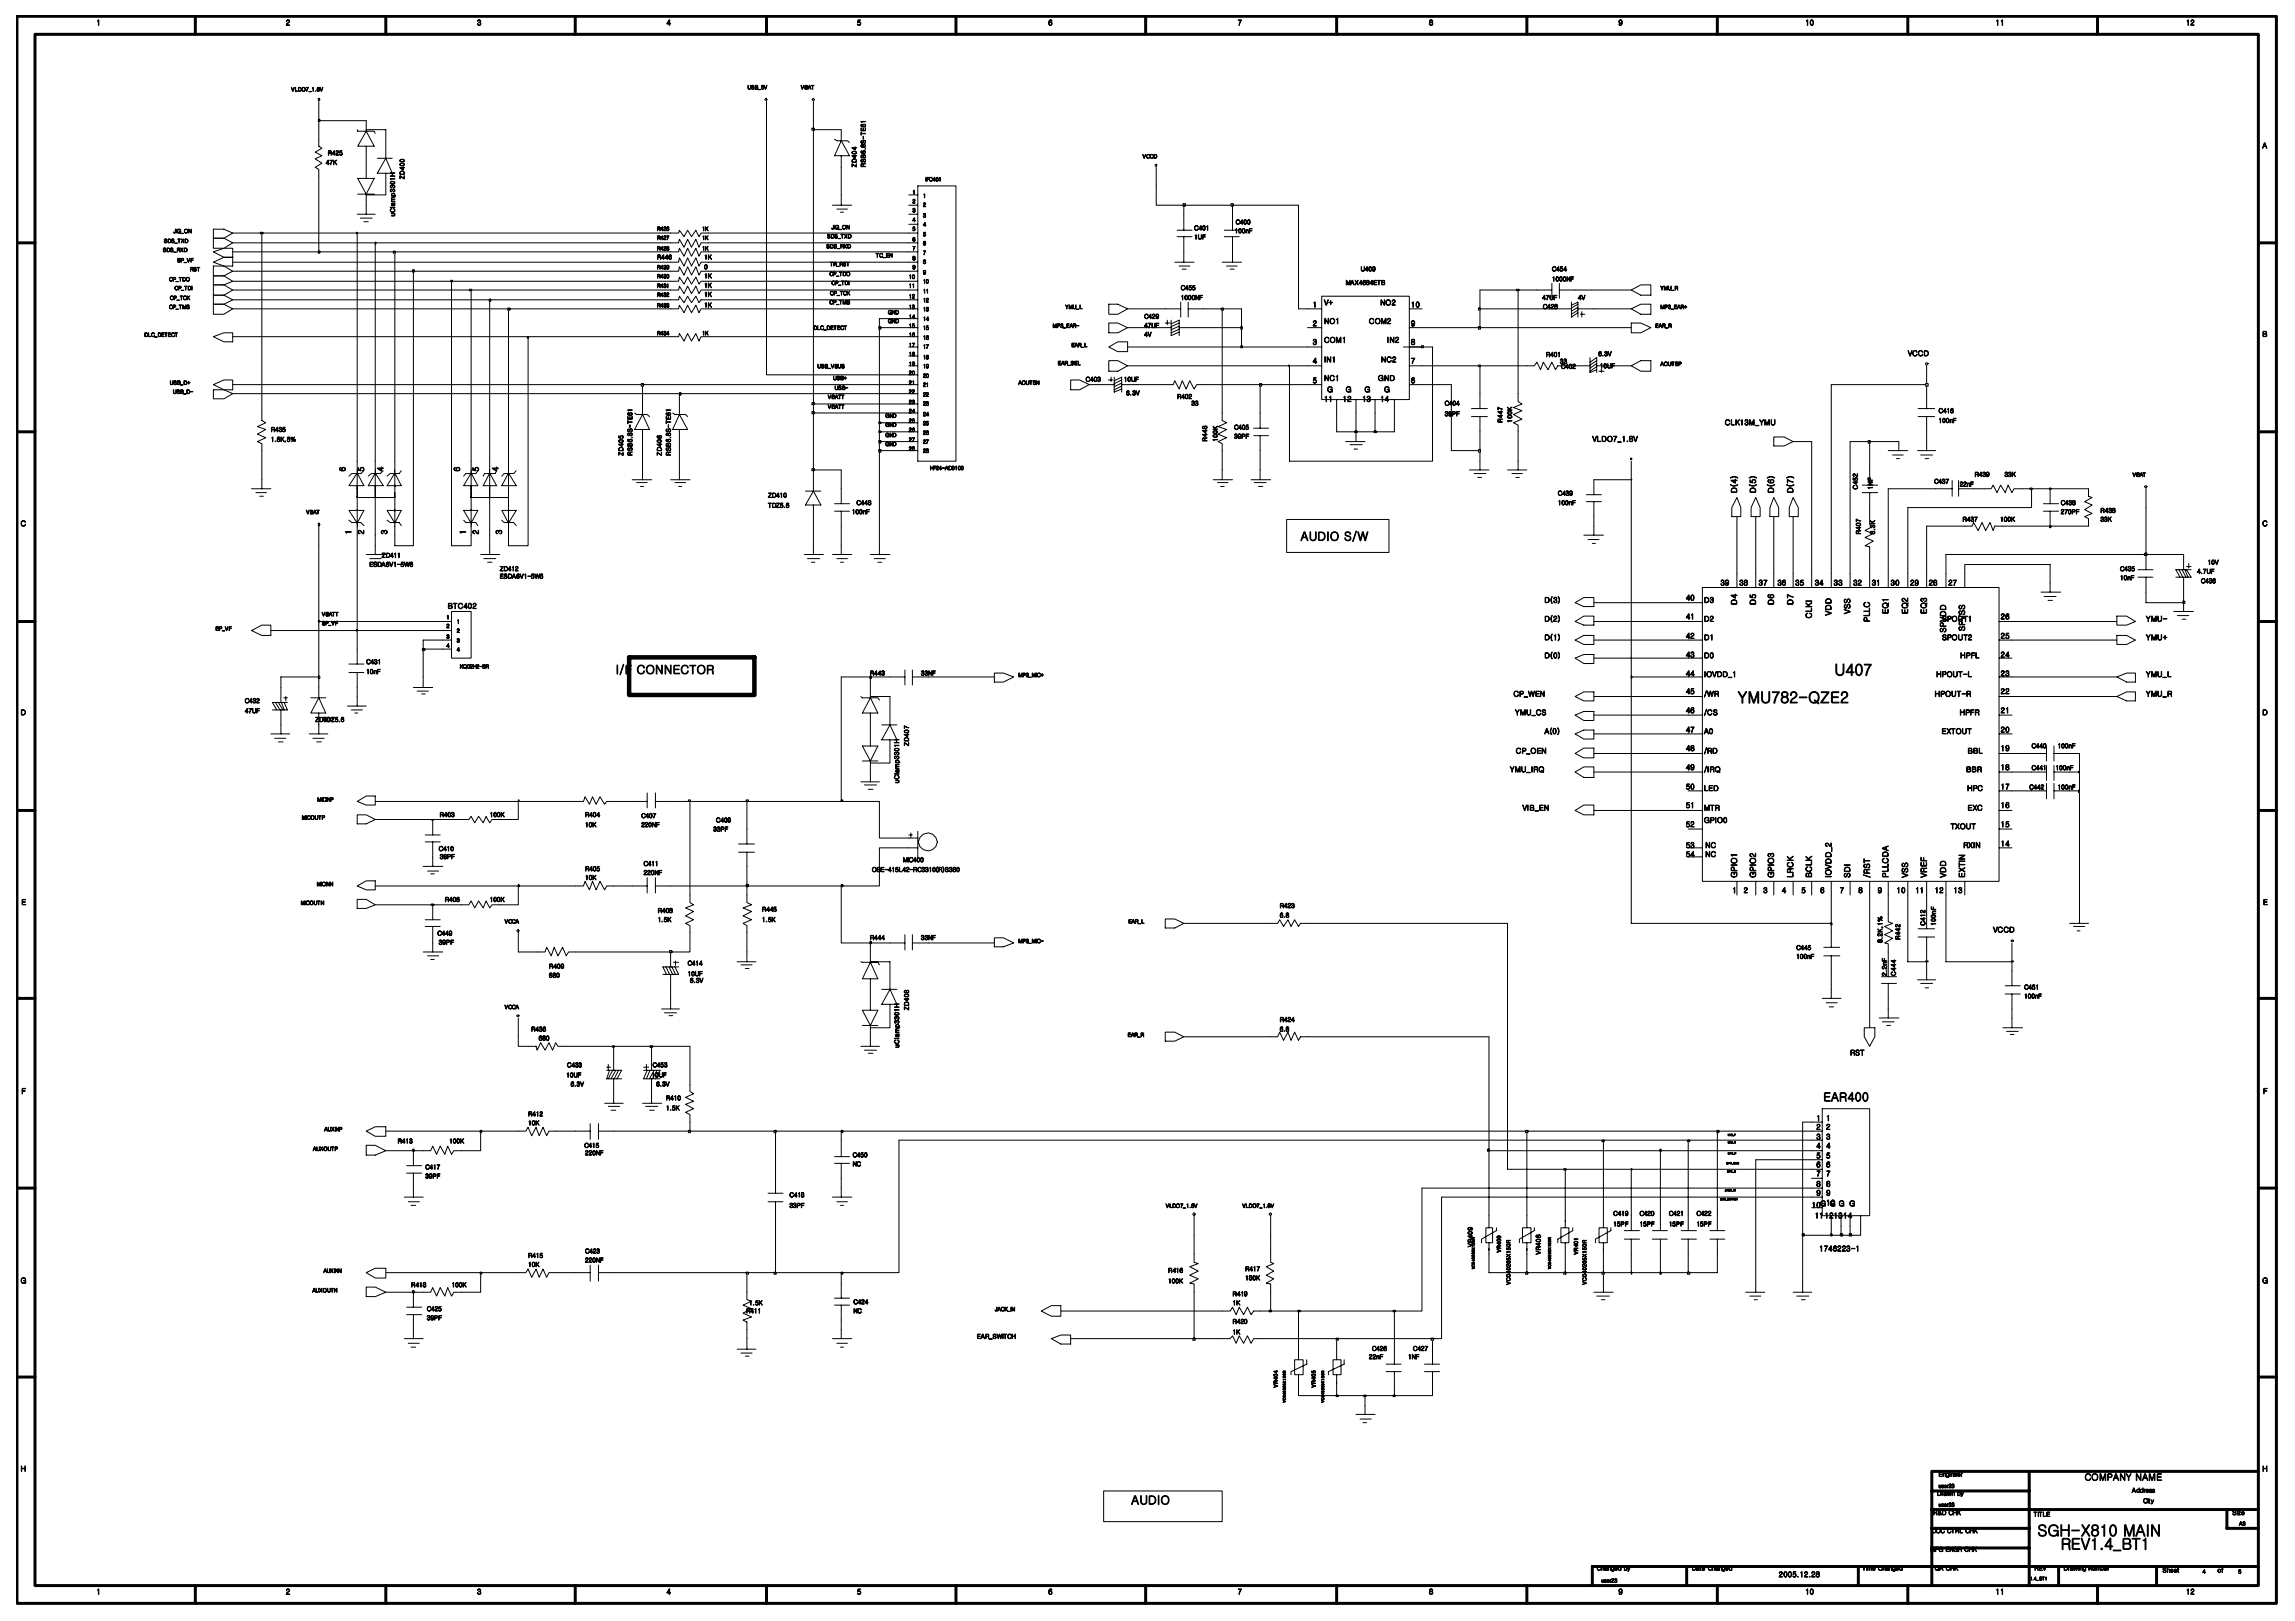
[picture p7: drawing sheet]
<svg xmlns="http://www.w3.org/2000/svg" width="188mm" height="133mm" viewBox="0 0 188 133" stroke-linecap="round" stroke-linejoin="round" font-family="sans-serif">
<defs><g id="words">
<text font-size="21.2" fill="#9cf" x="52.8" y="94.5" transform="rotate(-34 52.8 94.5)">Mobilchips</text>
<g font-size="1.3">
<text x="142.7" y="57.7">YMU782-QZE2</text>
<text x="150.6" y="55.5">U407</text>
<text x="167.3" y="126.1">SGH-X810 MAIN</text>
<text x="169.2" y="127.2">REV1.4_BT1</text>
</g>
<g font-size="1">
<text x="106.8" y="44.4">AUDIO S/W</text>
<text x="50.6" y="55.3">I/F CONNECTOR</text>
<text x="149.7" y="90.4">EAR400</text>
<text x="92.9" y="123.5">AUDIO</text>
</g>
<text font-size=".8" x="171.2" y="121.6">COMPANY NAME</text>
<g font-size=".7">
<text x="28.4" y="38.7" transform="rotate(-90 28.4 38.7)">6</text>
<text x="29.9" y="38.7" transform="rotate(-90 29.9 38.7)">5</text>
<text x="31.5" y="38.7" transform="rotate(-90 31.5 38.7)">4</text>
<text x="37.8" y="38.7" transform="rotate(-90 37.8 38.7)">6</text>
<text x="39.3" y="38.7" transform="rotate(-90 39.3 38.7)">5</text>
<text x="40.9" y="38.7" transform="rotate(-90 40.9 38.7)">4</text>
<text x="142.6" y="40.5" transform="rotate(-90 142.6 40.5)">D(4)</text>
<text x="144.2" y="40.5" transform="rotate(-90 144.2 40.5)">D(5)</text>
<text x="145.7" y="40.5" transform="rotate(-90 145.7 40.5)">D(6)</text>
<text x="147.3" y="40.5" transform="rotate(-90 147.3 40.5)">D(7)</text>
<text x="28.8" y="43.9" transform="rotate(-90 28.8 43.9)">1</text>
<text x="29.9" y="43.9" transform="rotate(-90 29.9 43.9)">2</text>
<text x="31.8" y="43.9" transform="rotate(-90 31.8 43.9)">3</text>
<text x="38.2" y="43.9" transform="rotate(-90 38.2 43.9)">1</text>
<text x="39.3" y="43.9" transform="rotate(-90 39.3 43.9)">2</text>
<text x="41.2" y="43.9" transform="rotate(-90 41.2 43.9)">3</text>
<text x="142.6" y="49.7" transform="rotate(-90 142.6 49.7)">D4</text>
<text x="144.2" y="49.7" transform="rotate(-90 144.2 49.7)">D5</text>
<text x="145.7" y="49.7" transform="rotate(-90 145.7 49.7)">D6</text>
<text x="147.3" y="49.7" transform="rotate(-90 147.3 49.7)">D7</text>
<text x="148.8" y="50.8" transform="rotate(-90 148.8 50.8)">CLKI</text>
<text x="150.4" y="50.5" transform="rotate(-90 150.4 50.5)">VDD</text>
<text x="151.9" y="50.4" transform="rotate(-90 151.9 50.4)">VSS</text>
<text x="153.5" y="51.1" transform="rotate(-90 153.5 51.1)">PLLC</text>
<text x="155.1" y="50.4" transform="rotate(-90 155.1 50.4)">EQ1</text>
<text x="156.7" y="50.4" transform="rotate(-90 156.7 50.4)">EQ2</text>
<text x="158.2" y="50.4" transform="rotate(-90 158.2 50.4)">EQ3</text>
<text x="159.8" y="51.9" transform="rotate(-90 159.8 51.9)">SPVDD</text>
<text x="161.3" y="51.8" transform="rotate(-90 161.3 51.8)">SPVSS</text>
<text x="142.6" y="72.1" transform="rotate(-90 142.6 72.1)">GPIO1</text>
<text x="144.2" y="72.1" transform="rotate(-90 144.2 72.1)">GPIO2</text>
<text x="145.7" y="72.1" transform="rotate(-90 145.7 72.1)">GPIO3</text>
<text x="147.3" y="72.1" transform="rotate(-90 147.3 72.1)">LRCK</text>
<text x="148.8" y="72.1" transform="rotate(-90 148.8 72.1)">BCLK</text>
<text x="150.4" y="72.1" transform="rotate(-90 150.4 72.1)">IOVDD_2</text>
<text x="151.9" y="72.1" transform="rotate(-90 151.9 72.1)">SDI</text>
<text x="153.5" y="72.1" transform="rotate(-90 153.5 72.1)">/RST</text>
<text x="155.1" y="72.1" transform="rotate(-90 155.1 72.1)">PLLCDA</text>
<text x="156.7" y="72.1" transform="rotate(-90 156.7 72.1)">VSS</text>
<text x="158.2" y="72.1" transform="rotate(-90 158.2 72.1)">VREF</text>
<text x="159.8" y="72.1" transform="rotate(-90 159.8 72.1)">VDD</text>
<text x="161.3" y="72.1" transform="rotate(-90 161.3 72.1)">EXTIN</text>
</g>
<g font-size=".6">
<text x="7.9" y="2.1">1</text>
<text x="23.5" y="2.1">2</text>
<text x="39.2" y="2.1">3</text>
<text x="54.7" y="2.1">4</text>
<text x="70.4" y="2.1">5</text>
<text x="86.1" y="2.1">6</text>
<text x="101.6" y="2.1">7</text>
<text x="117.3" y="2.1">8</text>
<text x="132.9" y="2.1">9</text>
<text x="148.2" y="2.1">10</text>
<text x="163.9" y="2.1">11</text>
<text x="179.5" y="2.1">12</text>
<text x="185.8" y="12.2">A</text>
<text x="107.8" y="29.8">4</text>
<text x="107.8" y="26.8">2</text>
<text x="107.8" y="25.2">1</text>
<text x="107.8" y="28.3">3</text>
<text x="108.7" y="29.7">IN1</text>
<text x="108.7" y="26.6">NO1</text>
<text x="108.7" y="25.1">V+</text>
<text x="108.7" y="28.1">COM1</text>
<text x="112.4" y="26.6">COM2</text>
<text x="113.3" y="25.1">NO2</text>
<text x="113.4" y="29.7">NC2</text>
<text x="113.9" y="28.1">IN2</text>
<text x="115.9" y="28.3">8</text>
<text x="115.9" y="29.8">7</text>
<text x="115.9" y="25.2">10</text>
<text x="115.9" y="26.8">9</text>
<text x="156.7" y="29.2">VCCD</text>
<text x="185.8" y="27.6">B</text>
<text x="107.8" y="31.5">5</text>
<text x="108.7" y="31.3">NC1</text>
<text x="108.7" y="33">11</text>
<text x="109" y="32.2">G</text>
<text x="110.3" y="33">12</text>
<text x="110.5" y="32.2">G</text>
<text x="111.9" y="33">13</text>
<text x="112.1" y="32.2">G</text>
<text x="113.2" y="31.3">GND</text>
<text x="113.3" y="33">14</text>
<text x="113.7" y="32.2">G</text>
<text x="115.9" y="31.5">6</text>
<text x="141.6" y="34.9">CLK13M_YMU</text>
<text x="130.8" y="36.3">VLDO7_1.8V</text>
<text x="1.7" y="43.2">C</text>
<text x="185.8" y="43.2">C</text>
<text x="36.8" y="50">BTC402</text>
<text x="126.8" y="49.5">D(3)</text>
<text x="126.8" y="51">D(2)</text>
<text x="126.8" y="52.6">D(1)</text>
<text x="138.4" y="54">43</text>
<text x="138.4" y="52.4">42</text>
<text x="138.4" y="50.8">41</text>
<text x="138.4" y="49.3">40</text>
<text x="139.9" y="52.6">D1</text>
<text x="139.9" y="51">D2</text>
<text x="139.9" y="49.5">D3</text>
<text x="141.3" y="48.1">39</text>
<text x="142.8" y="48.1">38</text>
<text x="144.4" y="48.1">37</text>
<text x="146" y="48.1">36</text>
<text x="147.4" y="48.1">35</text>
<text x="149" y="48.1">34</text>
<text x="150.6" y="48.1">33</text>
<text x="152.2" y="48.1">32</text>
<text x="153.7" y="48.1">31</text>
<text x="155.3" y="48.1">30</text>
<text x="156.9" y="48.1">29</text>
<text x="158.4" y="48.1">28</text>
<text x="159.5" y="51">SPOUT1</text>
<text x="159.5" y="52.6">SPOUT2</text>
<text x="160" y="48.1">27</text>
<text x="164.3" y="50.8">26</text>
<text x="164.3" y="52.4">25</text>
<text x="164.3" y="54">24</text>
<text x="176.2" y="52.6">YMU+</text>
<text x="176.2" y="51">YMU-</text>
<text x="1.7" y="58.7">D</text>
<text x="124.3" y="57.2">CP_WEN</text>
<text x="124.4" y="58.7">YMU_CS</text>
<text x="126.8" y="54">D(0)</text>
<text x="138.4" y="57">45</text>
<text x="138.4" y="58.6">46</text>
<text x="138.4" y="55.5">44</text>
<text x="139.9" y="57.2">/WR</text>
<text x="139.9" y="58.7">/CS</text>
<text x="139.9" y="54">D0</text>
<text x="139.9" y="55.6">IOVDD_1</text>
<text x="158.9" y="57.2">HPOUT-R</text>
<text x="159" y="55.6">HPOUT-L</text>
<text x="160.9" y="58.7">HPFR</text>
<text x="161" y="54">HPFL</text>
<text x="164.3" y="58.5">21</text>
<text x="164.3" y="55.5">23</text>
<text x="164.3" y="57">22</text>
<text x="176.2" y="55.6">YMU_L</text>
<text x="176.2" y="57.2">YMU_R</text>
<text x="185.8" y="58.7">D</text>
<text x="124" y="63.4">YMU_IRQ</text>
<text x="124.5" y="61.9">CP_OEN</text>
<text x="126.8" y="60.3">A(0)</text>
<text x="138.4" y="63.2">49</text>
<text x="138.4" y="61.7">48</text>
<text x="138.4" y="64.8">50</text>
<text x="138.4" y="60.1">47</text>
<text x="139.9" y="63.4">/IRQ</text>
<text x="139.9" y="61.9">/RD</text>
<text x="139.9" y="64.9">LED</text>
<text x="139.9" y="60.3">A0</text>
<text x="159.4" y="60.3">EXTOUT</text>
<text x="161.5" y="63.4">BBR</text>
<text x="161.5" y="64.9">HPC</text>
<text x="161.6" y="61.9">BBL</text>
<text x="164.3" y="60.1">20</text>
<text x="164.3" y="64.8">17</text>
<text x="164.3" y="61.7">19</text>
<text x="164.3" y="63.2">18</text>
<text x="125" y="66.6">VIB_EN</text>
<text x="138.4" y="67.9">52</text>
<text x="138.4" y="66.3">51</text>
<text x="138.4" y="69.6">53</text>
<text x="138.4" y="70.4">54</text>
<text x="139.9" y="67.6">GPIO0</text>
<text x="139.9" y="66.6">MTR</text>
<text x="140" y="70.4">NC</text>
<text x="140" y="69.6">NC</text>
<text x="160.2" y="68.1">TXOUT</text>
<text x="161.2" y="69.6">RXIN</text>
<text x="161.6" y="66.6">EXC</text>
<text x="164.3" y="67.9">15</text>
<text x="164.3" y="66.3">16</text>
<text x="164.3" y="69.5">14</text>
<text x="1.8" y="74.3">E</text>
<text x="142.3" y="73.3">1</text>
<text x="143.2" y="73.3">2</text>
<text x="144.8" y="73.3">3</text>
<text x="146.3" y="73.3">4</text>
<text x="147.9" y="73.3">5</text>
<text x="149.5" y="73.3">6</text>
<text x="151.1" y="73.3">7</text>
<text x="152.6" y="73.3">8</text>
<text x="154.2" y="73.3">9</text>
<text x="155.7" y="73.3">10</text>
<text x="157.3" y="73.3">11</text>
<text x="158.9" y="73.3">12</text>
<text x="160.4" y="73.3">13</text>
<text x="163.7" y="76.6">VCCD</text>
<text x="185.8" y="74.3">E</text>
<text x="1.8" y="89.8">F</text>
<text x="151.9" y="86.7">RST</text>
<text x="185.8" y="89.8">F</text>
<text x="149.2" y="92">1</text>
<text x="149.2" y="92.8">2</text>
<text x="149.2" y="93.6">3</text>
<text x="149.2" y="94.3">4</text>
<text x="149.2" y="95.1">5</text>
<text x="149.2" y="95.8">6</text>
<text x="150" y="92.8">2</text>
<text x="150" y="93.6">3</text>
<text x="150" y="94.3">4</text>
<text x="150" y="95.8">6</text>
<text x="150" y="92">1</text>
<text x="150" y="95.1">5</text>
<text x="148.8" y="99.2">10G G G G</text>
<text x="149" y="100">11121314</text>
<text x="149.2" y="96.6">7</text>
<text x="149.2" y="97.4">8</text>
<text x="149.2" y="98.2">9</text>
<text x="150" y="96.6">7</text>
<text x="150" y="97.4">8</text>
<text x="150" y="98.2">9</text>
<text x="150" y="99">10</text>
<text x="1.7" y="105.4">G</text>
<text x="149.4" y="102.7">1746223-1</text>
<text x="185.8" y="105.4">G</text>
<text x="1.7" y="120.8">H</text>
<text x="185.8" y="120.8">H</text>
<text x="7.9" y="130.9">1</text>
<text x="23.5" y="130.9">2</text>
<text x="39.2" y="130.9">3</text>
<text x="54.7" y="130.9">4</text>
<text x="70.4" y="130.9">5</text>
<text x="86.1" y="130.9">6</text>
<text x="101.6" y="130.9">7</text>
<text x="117.3" y="130.9">8</text>
<text x="132.9" y="130.9">9</text>
<text x="146.1" y="129.5">2005.12.28</text>
<text x="148.2" y="130.9">10</text>
<text x="163.9" y="130.9">11</text>
<text x="179.5" y="130.9">12</text>
</g>
<g font-size=".5">
<text x="26.7" y="13.5">47K</text>
<text x="26.9" y="12.7">R425</text>
<text x="32.4" y="17.8" transform="rotate(-90 32.4 17.8)">uClamp3301H</text>
<text x="33.2" y="14.7" transform="rotate(-90 33.2 14.7)">ZD400</text>
<text x="70.3" y="13.7" transform="rotate(-90 70.3 13.7)">ZD404</text>
<text x="71.1" y="13.7" transform="rotate(-90 71.1 13.7)">RSB6.8S-TE61</text>
<text x="54" y="21.3">R446</text>
<text x="57.8" y="23.6">1K</text>
<text x="57.8" y="22.1">0</text>
<text x="57.8" y="22.8">1K</text>
<text x="57.8" y="21.3">1K</text>
<text x="97" y="23.8">C455</text>
<text x="98.1" y="19.6">1UF</text>
<text x="98.1" y="18.9">C401</text>
<text x="101.4" y="19.1">100nF</text>
<text x="101.5" y="18.4">C400</text>
<text x="110.5" y="23.4">MAX4684ETB</text>
<text x="111.7" y="22.3">U409</text>
<text x="127.4" y="22.3">C454</text>
<text x="127.4" y="23.1">1000NF</text>
<text x="57.8" y="25.2">1K</text>
<text x="57.8" y="24.4">1K</text>
<text x="94" y="26.2">C429</text>
<text x="94" y="26.9">47UF</text>
<text x="94" y="27.6">4V</text>
<text x="97" y="24.6">1000NF</text>
<text x="126.6" y="24.6">47UF</text>
<text x="126.7" y="25.4">C428</text>
<text x="127" y="29.3">R401</text>
<text x="128.1" y="29.8">33</text>
<text x="129.6" y="24.6">4V</text>
<text x="131.3" y="29.2">6.3V</text>
<text x="22.2" y="35.5">R435</text>
<text x="89.2" y="31.3">C403</text>
<text x="92.3" y="31.3">10UF</text>
<text x="92.5" y="32.5">6.3V</text>
<text x="96.7" y="32.7">R402</text>
<text x="97.8" y="33.3">33</text>
<text x="101.3" y="35.3">C405</text>
<text x="118.6" y="34.2">39PF</text>
<text x="118.6" y="33.3">C404</text>
<text x="123.4" y="34.7" transform="rotate(-90 123.4 34.7)">R447</text>
<text x="124.2" y="34.7" transform="rotate(-90 124.2 34.7)">100K</text>
<text x="128.2" y="30.3">C402</text>
<text x="131.4" y="30.2">10UF</text>
<text x="159.2" y="34.7">100nF</text>
<text x="159.2" y="33.9">C416</text>
<text x="22.2" y="36.3">1.8K,5%</text>
<text x="51.2" y="37.4" transform="rotate(-90 51.2 37.4)">ZD405</text>
<text x="51.9" y="37.4" transform="rotate(-90 51.9 37.4)">RSB6.8S-TE61</text>
<text x="54.3" y="37.4" transform="rotate(-90 54.3 37.4)">ZD406</text>
<text x="55.1" y="37.4" transform="rotate(-90 55.1 37.4)">RSB6.8S-TE61</text>
<text x="63.1" y="41.7">TDZ5.6</text>
<text x="63.1" y="40.9">ZD410</text>
<text x="70.3" y="41.5">C448</text>
<text x="99.1" y="36.3" transform="rotate(-90 99.1 36.3)">R448</text>
<text x="100" y="36.3" transform="rotate(-90 100 36.3)">100K</text>
<text x="101.3" y="36">39PF</text>
<text x="127.9" y="40.7">C439</text>
<text x="127.9" y="41.5">100nF</text>
<text x="152.5" y="40.2" transform="rotate(-90 152.5 40.2)">C452</text>
<text x="153.8" y="40.2" transform="rotate(-90 153.8 40.2)">1NF</text>
<text x="158.8" y="39.7">C437</text>
<text x="160.9" y="39.9">22nF</text>
<text x="162.2" y="39.1">R439</text>
<text x="164.6" y="39.1">33K</text>
<text x="169.2" y="41.5">C438</text>
<text x="30.3" y="46.5">ESDA6V1-5W6</text>
<text x="31.3" y="45.8">ZD411</text>
<text x="41" y="46.9">ZD412</text>
<text x="41" y="47.5">ESDA6V1-5W6</text>
<text x="70" y="42.2">100nF</text>
<text x="152.8" y="43.9" transform="rotate(-90 152.8 43.9)">R407</text>
<text x="154" y="43.9" transform="rotate(-90 154 43.9)">3.3K</text>
<text x="161.2" y="42.8">R437</text>
<text x="164.3" y="42.8">100K</text>
<text x="169.2" y="42.2">270PF</text>
<text x="172.5" y="42.1">R438</text>
<text x="172.5" y="42.8">33K</text>
<text x="174.1" y="46.9">C435</text>
<text x="174.1" y="47.6">10nF</text>
<text x="180.4" y="47.1">4.7UF</text>
<text x="180.7" y="47.9">C436</text>
<text x="181.3" y="46.4">10V</text>
<text x="20.1" y="57.7">C432</text>
<text x="20.1" y="58.6">47UF</text>
<text x="25.9" y="59.3">ZD401</text>
<text x="26.5" y="59.3">TDZ5.6</text>
<text x="30.1" y="54.5">C431</text>
<text x="30.1" y="55.3">10nF</text>
<text x="71.4" y="55.5">R443</text>
<text x="75.6" y="55.5">33NF</text>
<text x="73.8" y="64.3" transform="rotate(-90 73.8 64.3)">uClamp3301H</text>
<text x="74.6" y="61.3" transform="rotate(-90 74.6 61.3)">ZD407</text>
<text x="166.6" y="64.8">C442</text>
<text x="166.8" y="63.2">C441</text>
<text x="166.8" y="61.4">C440</text>
<text x="168.8" y="63.2">100nF</text>
<text x="169" y="64.8">100nF</text>
<text x="169" y="61.4">100nF</text>
<text x="36" y="69.9">C410</text>
<text x="36.1" y="67.1">R403</text>
<text x="36.1" y="70.5">39PF</text>
<text x="40.2" y="67.1">100K</text>
<text x="48" y="67.1">R404</text>
<text x="48" y="67.9">10K</text>
<text x="48" y="71.5">R405</text>
<text x="52.7" y="67.9">220NF</text>
<text x="52.7" y="67.2">C407</text>
<text x="52.8" y="71.8">220NF</text>
<text x="52.8" y="71.1">C411</text>
<text x="58.6" y="68.3">33PF</text>
<text x="58.8" y="67.5">C409</text>
<text x="71.6" y="71.6">OBE-415L42-RC3310(R)S380</text>
<text x="74.1" y="70.8">MIC400</text>
<text x="35.9" y="76.8">C449</text>
<text x="36" y="77.6">39PF</text>
<text x="36.5" y="74">R406</text>
<text x="40.2" y="74">100K</text>
<text x="48" y="72.2">10K</text>
<text x="54" y="75">R408</text>
<text x="54" y="75.7">1.5K</text>
<text x="62.6" y="75.7">1.5K</text>
<text x="62.6" y="74.8">R445</text>
<text x="71.4" y="77.2">R444</text>
<text x="75.6" y="77.2">33NF</text>
<text x="105.1" y="74.6">R423</text>
<text x="105.1" y="75.3">6.8</text>
<text x="154.6" y="77.4" transform="rotate(-90 154.6 77.4)">8.2K,1%</text>
<text x="156" y="77.2" transform="rotate(-90 156 77.2)">R442</text>
<text x="158.1" y="76" transform="rotate(-90 158.1 76)">C412</text>
<text x="159" y="76" transform="rotate(-90 159 76)">100nF</text>
<text x="45.1" y="80.3">680</text>
<text x="45.1" y="79.5">R409</text>
<text x="56.5" y="79.3">C414</text>
<text x="56.5" y="80.1">10UF</text>
<text x="56.7" y="80.7">6.3V</text>
<text x="74.6" y="83" transform="rotate(-90 74.6 83)">ZD408</text>
<text x="105.1" y="83.9">R424</text>
<text x="147.5" y="78.7">100nF</text>
<text x="147.5" y="78">C445</text>
<text x="154.9" y="80.1" transform="rotate(-90 154.9 80.1)">2.2nF</text>
<text x="155.7" y="80.1" transform="rotate(-90 155.7 80.1)">C444</text>
<text x="166.2" y="82">100nF</text>
<text x="166.2" y="81.2">C451</text>
<text x="43.6" y="84.7">R436</text>
<text x="44.2" y="85.4">680</text>
<text x="46.5" y="88.5">10UF</text>
<text x="46.6" y="87.6">C433</text>
<text x="46.9" y="89.2">6.3V</text>
<text x="53.5" y="88.5">10UF</text>
<text x="53.6" y="87.6">C453</text>
<text x="53.9" y="89.2">6.3V</text>
<text x="73.8" y="86" transform="rotate(-90 73.8 86)">uClamp3301H</text>
<text x="105.1" y="84.7">6.8</text>
<text x="32.7" y="93.9">R413</text>
<text x="36.9" y="93.9">100K</text>
<text x="43.4" y="91.7">R412</text>
<text x="43.4" y="92.4">10K</text>
<text x="48" y="94.2">C415</text>
<text x="48" y="94.9">220NF</text>
<text x="54.7" y="91.2">1.5K</text>
<text x="54.7" y="90.3">R410</text>
<text x="70" y="95.8">NC</text>
<text x="70" y="95">C450</text>
<text x="34.9" y="96">C417</text>
<text x="34.9" y="96.8">39PF</text>
<text x="64.8" y="99.2">33PF</text>
<text x="64.8" y="98.3">C418</text>
<text x="132.5" y="100.7">15PF</text>
<text x="132.5" y="99.8">C419</text>
<text x="134.6" y="100.7">15PF</text>
<text x="134.6" y="99.8">C420</text>
<text x="137.1" y="99.8">C421</text>
<text x="137.1" y="100.7">15PF</text>
<text x="139.3" y="99.8">C422</text>
<text x="139.3" y="100.7">15PF</text>
<text x="33.8" y="105.7">R418</text>
<text x="35" y="107.7">C425</text>
<text x="37.1" y="105.7">100K</text>
<text x="43.4" y="103.3">R415</text>
<text x="43.4" y="104">10K</text>
<text x="48" y="103.7">220NF</text>
<text x="48" y="102.9">C423</text>
<text x="61.3" y="107.8">R411</text>
<text x="61.5" y="107.2">1.5K</text>
<text x="70.1" y="107.8">NC</text>
<text x="70.1" y="107.1">C424</text>
<text x="95.9" y="105.4">100K</text>
<text x="95.9" y="104.5">R416</text>
<text x="101.2" y="106.4">R419</text>
<text x="101.2" y="107.2">1K</text>
<text x="102.3" y="104.4">R417</text>
<text x="102.3" y="105.1">180K</text>
<text x="120.9" y="102.4" transform="rotate(-90 120.9 102.4)">VR409</text>
<text x="126.5" y="103" transform="rotate(-90 126.5 103)">VR408</text>
<text x="35" y="108.4">39PF</text>
<text x="80.2" y="109.9">EAR_SWITCH</text>
<text x="101.2" y="109.6">1K</text>
<text x="101.2" y="108.7">R420</text>
<text x="112.4" y="111.6">22nF</text>
<text x="112.7" y="110.9">C426</text>
<text x="115.6" y="111.6">1NF</text>
<text x="116" y="110.9">C427</text>
<text x="158.6" y="125.9">DOC CTRL CHK</text>
<text x="158.7" y="124.4">R&amp;D CHK</text>
<text x="159.1" y="122.8">Drawn by</text>
<text x="159.2" y="121.2">Engineer</text>
<text x="167" y="124.5">TITLE</text>
<text x="175.1" y="122.6">Address</text>
<text x="176" y="123.4">City</text>
<text x="183.3" y="124.4">Size</text>
<text x="131.1" y="129">Changed by</text>
<text x="138.9" y="129">Date Changed</text>
<text x="152.9" y="129">Time Changed</text>
<text x="158.5" y="127.4">MFG ENGR CHK</text>
<text x="158.9" y="129">QA CHK</text>
<text x="167.1" y="129">REV</text>
<text x="169.5" y="129">Drawing Number</text>
<text x="177.6" y="129.1">Sheet</text>
<text x="182.1" y="129.1">of</text>
</g>
<g font-size=".4">
<text x="23.9" y="7.5">VLDO7_1.8V</text>
<text x="61.4" y="7.3">USB_5V</text>
<text x="65.8" y="7.3">VBAT</text>
<text x="74.9" y="17.4">3</text>
<text x="74.9" y="16.7">2</text>
<text x="74.9" y="15.9">1</text>
<text x="75.8" y="17.8">3</text>
<text x="75.8" y="17">2</text>
<text x="75.8" y="16.2">1</text>
<text x="76" y="14.9">IFC401</text>
<text x="93.8" y="13">VCCD</text>
<text x="13.4" y="20.7">SDS_RXD</text>
<text x="13.5" y="19.9">SDS_TXD</text>
<text x="13.9" y="23.1">CP_TDO</text>
<text x="14.2" y="19.1">JIG_ON</text>
<text x="14.3" y="23.8">CP_TDI</text>
<text x="14.6" y="21.5">BP_VF</text>
<text x="15.6" y="22.3">RST</text>
<text x="54" y="20.6">R428</text>
<text x="54" y="23.6">R431</text>
<text x="54" y="22.1">R429</text>
<text x="54" y="22.8">R430</text>
<text x="54" y="18.9">R426</text>
<text x="54" y="19.7">R427</text>
<text x="57.7" y="20.6">1K</text>
<text x="57.7" y="18.9">1K</text>
<text x="57.7" y="19.7">1K</text>
<text x="67.9" y="20.4">SDS_RXD</text>
<text x="67.9" y="19.6">SDS_TXD</text>
<text x="68.1" y="22.7">CP_TDO</text>
<text x="68.2" y="21.8">TR_RST</text>
<text x="68.3" y="23.4">CP_TDI</text>
<text x="68.3" y="18.8">JIG_ON</text>
<text x="71.9" y="21.1">TC_EN</text>
<text x="74.6" y="22.9">10</text>
<text x="74.6" y="23.6">11</text>
<text x="74.9" y="18.2">4</text>
<text x="74.9" y="18.9">5</text>
<text x="74.9" y="19.8">6</text>
<text x="74.9" y="20.6">7</text>
<text x="74.9" y="21.4">8</text>
<text x="74.9" y="22.1">9</text>
<text x="75.8" y="18.6">4</text>
<text x="75.8" y="19.4">5</text>
<text x="75.8" y="20.1">6</text>
<text x="75.8" y="20.9">7</text>
<text x="75.8" y="21.7">8</text>
<text x="75.8" y="22.5">9</text>
<text x="75.8" y="23.3">10</text>
<text x="136.4" y="23.8">YMU_R</text>
<text x="11.8" y="27.6">DLC_DETECT</text>
<text x="13.9" y="25.4">CP_TMS</text>
<text x="13.9" y="24.6">CP_TCK</text>
<text x="53.9" y="27.5">R434</text>
<text x="54" y="25.2">R433</text>
<text x="54" y="24.4">R432</text>
<text x="57.7" y="27.5">1K</text>
<text x="66.8" y="27.1">DLC_DETECT</text>
<text x="68.1" y="25">CP_TMS</text>
<text x="68.2" y="24.2">CP_TCK</text>
<text x="72.9" y="26.5">GND</text>
<text x="72.9" y="25.8">GND</text>
<text x="74.6" y="24.5">12</text>
<text x="74.6" y="25.4">13</text>
<text x="74.6" y="26.2">14</text>
<text x="74.6" y="26.9">15</text>
<text x="74.6" y="27.6">16</text>
<text x="74.6" y="28.5">17</text>
<text x="74.6" y="29.2">18</text>
<text x="75.8" y="24.8">12</text>
<text x="75.8" y="25.6">13</text>
<text x="75.8" y="26.3">14</text>
<text x="75.8" y="27.1">15</text>
<text x="75.8" y="27.9">16</text>
<text x="75.8" y="28.6">17</text>
<text x="75.8" y="29.5">18</text>
<text x="75.8" y="24.1">11</text>
<text x="86.4" y="26.9">MP3_EAR-</text>
<text x="86.9" y="30">EAR_SEL</text>
<text x="87.5" y="25.4">YMU_L</text>
<text x="88" y="28.5">EAR_L</text>
<text x="135.9" y="26.9">EAR_R</text>
<text x="136.4" y="25.4">MP3_EAR+</text>
<text x="13.9" y="31.6">USB_D+</text>
<text x="14.2" y="32.3">USB_D-</text>
<text x="67.1" y="30.2">USB_VBUS</text>
<text x="68" y="33.6">VBATT</text>
<text x="68" y="32.7">VBATT</text>
<text x="68.4" y="31.2">USB+</text>
<text x="68.5" y="32">USB-</text>
<text x="72.7" y="34.3">GND</text>
<text x="72.7" y="35.9">GND</text>
<text x="72.7" y="35">GND</text>
<text x="74.6" y="30.8">20</text>
<text x="74.6" y="31.6">21</text>
<text x="74.6" y="32.3">22</text>
<text x="74.6" y="33.2">23</text>
<text x="74.6" y="33.9">24</text>
<text x="74.6" y="34.7">25</text>
<text x="74.6" y="35.5">26</text>
<text x="74.6" y="30">19</text>
<text x="75.8" y="31">20</text>
<text x="75.8" y="31.8">21</text>
<text x="75.8" y="32.6">22</text>
<text x="75.8" y="33.3">23</text>
<text x="75.8" y="34.2">24</text>
<text x="75.8" y="34.9">25</text>
<text x="75.8" y="35.7">26</text>
<text x="75.8" y="30.2">19</text>
<text x="83.6" y="31.6">AOUTBN</text>
<text x="136.4" y="30">AOUTBP</text>
<text x="72.7" y="36.6">GND</text>
<text x="74.6" y="37">28</text>
<text x="74.6" y="36.3">27</text>
<text x="75.8" y="37.2">28</text>
<text x="75.8" y="36.4">27</text>
<text x="76.4" y="38.6">HF24-AD0100</text>
<text x="175.1" y="39.1">VBAT</text>
<text x="25.1" y="42.2">VBAT</text>
<text x="17.7" y="51.8">BP_VF</text>
<text x="26.4" y="51.3">BP_VF</text>
<text x="26.4" y="50.6">VBATT</text>
<text x="36.7" y="50.8">1</text>
<text x="36.7" y="51.6">2</text>
<text x="36.7" y="52.4">3</text>
<text x="36.7" y="53.2">4</text>
<text x="37.5" y="51.2">1</text>
<text x="37.5" y="51.9">2</text>
<text x="37.5" y="52.8">3</text>
<text x="37.5" y="53.5">4</text>
<text x="37.8" y="54.9">KQ02H2-3R</text>
<text x="83.6" y="55.6">MP3_MIC+</text>
<text x="26.1" y="65.8">MICINP</text>
<text x="24.8" y="67.3">MICOUTP</text>
<text x="24.7" y="74.3">MICOUTN</text>
<text x="26" y="72.8">MICINN</text>
<text x="41.4" y="75.8">VCCA</text>
<text x="83.6" y="77.4">MP3_MIC-</text>
<text x="92.7" y="75.8">EAR_L</text>
<text x="41.4" y="82.8">VCCA</text>
<text x="92.6" y="85.1">EAR_R</text>
<text x="25.7" y="94.5">AUXOUTP</text>
<text x="26.6" y="92.9">AUXINP</text>
<text x="95.7" y="99.2">VLDO7_1.8V</text>
<text x="102" y="99.2">VLDO7_1.8V</text>
<text x="25.7" y="106.1">AUXOUTN</text>
<text x="26.6" y="104.5">AUXINN</text>
<text x="81.7" y="107.7">JACK_IN</text>
<text x="123.2" y="102.9" transform="rotate(-90 123.2 102.9)">VR400</text>
<text x="124" y="105.5" transform="rotate(-90 124 105.5)">VC040205X150R</text>
<text x="129.6" y="103" transform="rotate(-90 129.6 103)">VR401</text>
<text x="130.3" y="105.5" transform="rotate(-90 130.3 105.5)">VC040205X150R</text>
<text x="104.9" y="113.9" transform="rotate(-90 104.9 113.9)">VR404</text>
<text x="108" y="113.9" transform="rotate(-90 108 113.9)">VR405</text>
<text x="159.2" y="122.2">user23</text>
<text x="159.2" y="123.7">user23</text>
<text x="183.9" y="125.3">A3</text>
<text x="131.5" y="129.9">user23</text>
<text x="166.7" y="129.8">1.4_BT1</text>
<text x="180.9" y="129.2">4</text>
<text x="183.8" y="129.2">5</text>
</g>
<g font-size=".3">
<text x="121.1" y="104.2" transform="rotate(-90 121.1 104.2)">VC040205X150R</text>
<text x="127.4" y="104.2" transform="rotate(-90 127.4 104.2)">VC040205X150R</text>
<text x="105.6" y="115.2" transform="rotate(-90 105.6 115.2)">VC040205X150R</text>
<text x="108.7" y="115.2" transform="rotate(-90 108.7 115.2)">VC040205X150R</text>
</g>
</g></defs>
<path d="M1.4 133.2v-132.2h186v132.2" fill="none" stroke="#fff" stroke-width=".08"/>
<g fill="none" stroke="#000" stroke-width=".08">
<path d="M17.5 19.6h.9l.7 .3-.7 .5h-.9zM17.5 18.8h.9l.7 .3-.7 .5h-.9zM26.1 8.1h.1v.1h-.1zM26.2 11.4v.6l.2 .2-.5 .3 .5 .3-.5 .2 .5 .4-.5 .3 .3 .2v.6M26.2 8.3v1.6M29.3 10.6l.1 .2h1.3l.1 .1M29.3 17.6h1.5M29.4 14.7h1.3l-.6 1.2zM29.4 15.9h1.3M29.6 17.9h1M29.9 18.2h.3M30.1 10.8l.6 1.2h-1.3z"/>
<path d="M30.1 9.9v.9M30.1 12v2.7M30.1 15.9v1.7M30.1 10.6h1.6v2.4M31 13h1.2M31.7 14.2v1.8h-1.6M31.7 13l.5 1.2h-1.2zM55.1 19.9h.6l.1-.3 .4 .7 .3-.7 .3 .7 .3-.7 .3 .7 .2-.4h.6M55.1 19.1h.6l.1-.2 .4 .5 .3-.5 .3 .5 .3-.5 .3 .5 .2-.3h.6M62.9 8.1v.1h-.1zM62.9 8.3v1.6M66.8 8.1l.1 .1h-.2z"/>
<path d="M66.8 8.3v1.6M68.4 16.9h1.6M68.5 11.4l.2 .2h.9l.2 .1M68.7 17.2h.9M69 17.4h.3M69.1 10.6v1M69.1 12.8v.9M69.1 16v.9M69.1 11.6l.7 1.2h-1.3zM74.6 16h.8M74.6 17.6h.8M74.6 19.9h.8"/>
<path d="M74.6 19.1h.8M74.6 18.4h.8M74.6 16.9h.8M75.4 15.3h3.1v22.6h-3.1zM94.9 13.5h.1v.2h-.1zM95 13.7v1.6M96.7 19.4h1.2M96.7 18.9h1.2M97.2 17.6v1.3M97.2 19.4v2.1M100.5 19.4h1.3M100.5 18.9h1.3"/>
<path d="M101.2 17.6v1.3M101.2 19.4v2.1M17.5 21.8h.9l.7 .5-.7 .4h-.9zM17.5 31.6l.9-.4h.7v.8h-.7zM17.5 20.7l.9-.3h.7v.7h-.7zM17.5 25h.9l.7 .4-.7 .4h-.9zM17.5 22.7h.9l.7 .4-.7 .3h-.9zM17.5 21.5l.9-.4h.7v.7h-.7zM17.5 23.4h.9l.7 .4-.7 .4h-.9zM17.5 24.2h.9l.7 .4-.7 .4h-.9zM17.5 32h.9l.7 .3-.7 .4h-.9zM17.5 27.6l.9-.3h.7v.8h-.7z"/>
<path d="M21.5 33.9v.6l.3 .2-.7 .3 .7 .3-.7 .3 .7 .3-.7 .4 .4 .1v.6M21.5 39.4v.7M29.3 38.8l.6 1.1h-1.2zM29.3 37.9v6M29.9 38.7l-.3 .2h-.7l-.2 .2M30.8 37.9v6M30.8 38.8l.7 1.1h-1.3zM31.5 38.7l-.3 .2h-.7l-.3 .2M32.4 38.8l.6 1.1h-1.2zM32.4 37.9v6M33 38.7l-.2 .2h-.8l-.2 .2M38.7 38.8l.5 1.1h-1.1z"/>
<path d="M38.7 37.9v6M39.2 38.7l-.1 .2h-.9l-.1 .2M40.2 37.9v6M40.2 38.8l.6 1.1h-1.1zM40.8 38.7l-.1 .2h-.9l-.1 .2M41.8 37.9v6M41.8 38.8l.6 1.1h-1.2zM42.4 38.7l-.2 .2h-.8l-.2 .2M51.9 39.4h1.6M52.1 33.9l.2 .1h.8l.2 .2M52.3 39.6h.8M52.6 39.9h.2"/>
<path d="M52.8 34l.5 1.3h-1.2zM52.8 33.2v.8M52.8 35.3v1M52.8 38.6v.8M55.1 21.5h.6l.1-.3 .4 .6 .3-.6 .3 .6 .3-.6 .3 .6 .2-.3h.6M55.1 20.7h.6l.1-.3 .4 .6 .3-.6 .3 .6 .3-.6 .3 .6 .2-.3h.6M55.1 23.8h.6l.1-.3 .4 .6 .3-.6 .3 .6 .3-.6 .3 .6 .2-.3h.6M55.1 25.4h.6l.1-.3 .4 .6 .3-.6 .3 .6 .3-.6 .3 .6 .2-.3h.6M55.1 22.3h.6l.1-.4 .4 .7 .3-.7 .3 .7 .3-.7 .3 .7 .2-.3h.6M55.1 27.6h.6l.1-.2 .4 .6 .3-.6 .3 .6 .3-.6 .3 .6 .2-.4h.6M55.1 24.6h.6l.1-.3 .4 .6 .3-.6 .3 .6 .3-.6 .3 .6 .2-.3h.6M55.1 23.1h.6l.1-.3 .4 .5 .3-.5 .3 .5 .3-.5 .3 .5 .2-.2h.6"/>
<path d="M55.1 39.4h1.6M55.2 33.9l.2 .1h.9l.2 .2M55.4 39.6h.9M55.7 39.9h.3M55.8 33.2v.8M55.8 35.3v1M55.8 38.6v.8M55.8 34l.7 1.3h-1.3zM66.8 39.4v.9M74.6 25.4h.8M74.6 26.9h.8M74.6 30h.8"/>
<path d="M74.6 31.6h.8M74.6 28.5h.8M74.6 21.5h.8M74.6 37h.8M74.6 36.3h.8M74.6 27.6h.8M74.6 20.7h.8M74.6 26.2h.8M74.6 35.5h.8M74.6 24.6h.8M74.6 22.3h.8M74.6 30.8h.8"/>
<path d="M74.6 23.1h.8M74.6 34.7h.8M74.6 33.9h.8M74.6 32.3h.8M74.6 29.2h.8M74.6 33.2h.8M74.6 23.8h.8M87.9 31.2h.8l.7 .4-.7 .4h-.8zM90.2 31.6h1.3M91 31.2h.4M91.1 28.5l.7-.4h.8v.8h-.8zM91.1 26.5h.7l.8 .4-.8 .4h-.7z"/>
<path d="M91.1 29.6h.7l.8 .4-.8 .5h-.7zM91.1 25h.7l.8 .4-.8 .4h-.7zM91.2 31v.3M91.5 31.3l.6-.3v1.2M91.5 31v1.2l.6-.3M92.1 31.6h1.2M92.1 31.7l-.6 .3M92.1 31.2l-.6 .3M92.1 31.5l-.6 .3M95 26.9h1.2M95.7 31.6h.6l.2-.3 .3 .6 .3-.6 .3 .6 .3-.6 .4 .6 .2-.3h.5M95.7 25.4h1.3"/>
<path d="M95.7 26.5h.4M95.9 26.3v.4M96.2 26.6l.6-.3v1.3M96.2 26.3v1.3l.6-.3M96.5 21.5h1.6M96.8 21.8h.9M96.8 26.9h1.3M96.8 27l-.6 .3M96.8 26.5l-.6 .3M96.8 26.8l-.6 .3M97 24.8v1.2M97.1 22.1h.3"/>
<path d="M97.6 25.4h1.2M97.6 24.8v1.2M99.6 39.4h1.6M100 39.6h.9M100.2 39.9h.3M100.4 33.9v.6l.3 .2-.7 .3 .7 .3-.7 .3 .7 .3-.7 .4 .4 .1v.6M100.4 21.5h1.6M100.4 38.6v.8M100.7 21.8h.9M101 22.1h.3M102.7 39.4h1.6M103 35.8h1.2"/>
<path d="M103 35.2h1.2M103 39.6h1M103.4 39.9h.3M103.5 33.9v1.3M103.5 35.8v1.2M103.5 38.6v.8M107.4 25.4h1.1M107.4 26.9h1.1M107.4 30h1.1M107.4 31.6h1.1M107.4 28.5h1.1M108.5 24.3h7.2v8.5h-7.2z"/>
<path d="M109.8 32.8v1.1M110.5 36.3h1.6M110.9 36.5h1M111.2 36.9h.3M111.4 32.8v1.1M111.4 35.5v.8M112.9 32.8v1.1M114.5 32.8v1.1M115.7 25.4h1.1M115.7 26.9h1.1M115.7 30h1.1M115.7 31.6h1.1"/>
<path d="M115.7 28.5h1.1M120.7 38.6h1.6M120.8 34.2h1.3M120.8 33.6h1.3M121 38.9h1M121.3 39.2h.4M121.5 32.3v1.3M121.5 34.2v1.3M121.5 37.9v.7M123.8 38.6h1.6M124.2 38.9h.8M124.5 39.2h.3"/>
<path d="M124.7 32.3v.7l.3 .2-.7 .3 .7 .2-.7 .3 .7 .4-.7 .3 .4 .2v.6M124.7 37.9v.7M125.4 30h.6l.2-.3 .3 .7 .2-.7 .4 .7 .3-.7 .3 .7 .2-.4h.6M126.2 23.8h1.2M127.4 23.3v1.2M127.7 25.4h1.3M128.1 23.8h1.2M128.1 23.3v1.2M129 24.8v1.2l.6-.3M129 25.1l.6-.3v1.2M129.3 30h1.3M129.6 25.4h1.3"/>
<path d="M129.6 25l-.6 .3M129.6 25.5l-.6 .3M129.6 25.2l-.6 .4M129.8 25.8h.4M129.9 25.6v.4M130.6 29.4v1.2l.5-.2M130.6 29.7l.5-.3v1.2M130.9 39.4v1.2M131.1 30h1.4M131.1 29.6l-.5 .4M131.1 30.1l-.5 .4M131.1 29.8l-.5 .4"/>
<path d="M131.3 30.5h.4M131.5 30.3v.3M133.9 37.6h.1v.1h-.1zM134 25.4l.7-.4h.9v.8h-.9zM134 26.5h.7l.9 .4-.9 .4h-.7zM134 30l.7-.4h.9v.9h-.9zM134 23.8l.7-.4h.9v.8h-.9zM134 37.9v1.5M145.7 35.9h.8l.8 .4-.8 .3h-.8zM152.9 39.8h1.3M153.5 38.6v1.2M155.1 37h1.6"/>
<path d="M155.4 37.4h.9M155.7 37.7h.3M155.9 36.3v.7M157.5 37h1.5M157.5 34.2h1.4M157.5 33.6h1.4M157.7 37.4h1M158.1 37.7h.3M158.1 29.8h.2l-.1 .2zM158.2 30v1.6M158.2 32.3v1.3M158.2 34.2v1.3"/>
<path d="M158.2 36.3v.7M160.3 39.5v1.2M160.8 39.5v1.2M176.1 39.9h.2l-.1 .2zM20.7 51.8l.8-.5h.7v.9h-.7zM20.7 40.1h1.5M21 40.5h.9M21.3 40.7h.3M22.6 57.7l.4 .6M22.9 57.7l.3 .6M23.1 56.5v1.2M23.1 58.3v2"/>
<path d="M23.1 57.7l.2 .6M23.3 57.3h.3M23.3 57.7l.3 .6h-1.2M23.5 57.2v.4M23.6 57.7h-1.2l.3 .6M25.5 57.3h1.3M26.1 43h.1v.2h-.1zM26.2 57.3l.6 1.2h-1.3zM26.2 43.2v1.6M26.2 56.5v.8M26.2 58.5v1.8M28.5 58h1.6"/>
<path d="M28.7 41.9h1.2l-.6 1.1zM28.7 42.7l.2 .2h.7l.3 .3M28.7 55.2h1.2M28.7 54.5h1.2M28.8 58.3h1M29.1 58.5h.3M29.3 53.3v1.2M29.3 55.2v1.3M29.3 57.2v.8M29.3 40.9h3.1M30.1 45.5h1.6M30.4 45.9h.9"/>
<path d="M30.7 46.2h.3M30.8 44.8v.7M31.8 42.7l.2 .2h.8l.2 .3M31.8 41.9h1.2l-.6 1.1zM33.9 56.5h1.6M34.3 56.8h.9M34.6 57h.3M34.8 55.6v.9M36.4 51h.7M36.4 53.3h.7M36.4 52.6h.7M36.4 51.8h.7"/>
<path d="M37.1 50.2h1.6v3.8h-1.6zM38.1 42.7l.1 .2h.9l.1 .3M38.1 41.9h1.1l-.5 1.1zM38.7 40.9h3.1M39.5 45.5h1.5M39.7 45.9h1M40 46.2h.4M40.2 44.8v.7M41.2 42.7l.2 .2h.8l.2 .3M41.2 41.9h1.2l-.6 1.1zM66.1 45.5h1.5M66.1 40.3h1.3"/>
<path d="M66.3 45.9h1M66.6 46.2h.3M66.8 40.3l.6 1.2h-1.3zM66.8 41.5v.9M66.8 44.8v.7M68.4 45.5h1.6M68.5 42h1.3M68.5 41.4h1.3M68.7 45.9h.9M69 46.2h.3M69.1 40.1v1.3M69.1 42v1.2"/>
<path d="M69.1 44.8v.7M70.7 57.2l.1 .1h1.3l.1 .2M71.5 45.5h1.6M71.5 56.5v.8M71.5 58.5v2.8M71.5 57.2h1.6v2.3M71.5 57.3l.6 1.2h-1.3zM71.8 45.9h.9M72.1 46.2h.3M72.2 44.8v.7M72.4 59.5h1.3M73.1 55.6h1.2"/>
<path d="M73.1 59.5l.6 1.3h-1.3zM74.3 55v1.2M74.9 55.6h1.3M74.9 55v1.2M81.7 55.3h.7l.8 .3-.8 .4h-.7zM129.3 57.2l.8-.4h.8v.8h-.8zM129.3 49.5l.8-.4h.8v.7h-.8zM129.3 58.7l.8-.3h.8v.8h-.8zM129.3 51l.8-.4h.8v.7h-.8zM129.3 52.6l.8-.4h.8v.7h-.8zM129.3 54l.8-.3h.8v.8h-.8zM130.1 43.9h1.6"/>
<path d="M130.3 41.2h1.2M130.3 40.6h1.2M130.4 44.3h.9M130.8 44.6h.2M130.9 41.2v1.2M130.9 43.2v.7M138.6 55.6h1.2M138.6 51h1.2M138.6 52.6h1.2M138.6 57.2h1.2M138.6 58.7h1.2M138.6 54h1.2"/>
<path d="M138.6 49.5h1.2M142.6 40.9l.4 .8v.7h-.8v-.7zM142.6 47.1v1.1M144.2 40.9l.3 .8v.7h-.7v-.7zM144.2 47.1v1.1M145.7 40.9l.4 .8v.7h-.8v-.7zM145.7 47.1v1.1M147.3 40.9l.4 .8v.7h-.8v-.7zM147.3 47.1v1.1M148.8 47.1v1.1M150.4 47.1v1.1M151.9 47.1v1.1"/>
<path d="M152.9 40.5h1.3M153.5 42.4v.7l.3 .1-.6 .4 .6 .2-.6 .3 .6 .3-.6 .4 .3 .1v.6M153.5 40.5v1.2M153.5 47.1v1.1M155.1 47.1v1.1M156.7 47.1v1.1M158.2 47.1v1.1M159 40.1h1.3M159.8 47.1v1.1M160.8 40.1h1.3M161.3 43.2h.7l.1-.3 .4 .7 .3-.7 .3 .7 .3-.7 .3 .7 .1-.4h.7M161.3 47.1v1.1"/>
<path d="M162.9 40.1h.6l.2-.3 .3 .7 .3-.7 .4 .7 .2-.7 .3 .7 .2-.4h.7M164.2 55.6h1M164.2 51h1M164.2 52.6h1M164.2 57.2h1M164.2 58.7h1M164.2 54h1M167.6 48.6h1.6M167.8 42h1.3M167.8 41.4h1.3M167.9 49h.9M168.2 49.3h.3"/>
<path d="M168.4 40.1v1.3M168.4 42v1.2M168.4 47.9v.7M171.5 40.1v.6l.3 .2-.6 .3 .6 .3-.6 .3 .6 .4-.6 .2 .3 .2v.6M173.8 52.2h.8l.8 .4-.8 .3h-.8zM173.8 50.6h.8l.8 .4-.8 .3h-.8zM173.8 57.2l.8-.4h.8v.8h-.8zM173.8 55.6l.8-.3h.8v.7h-.8zM175.6 47.4h1.2M175.6 46.8h1.2M176.2 40.1v1.6M176.2 45.5v1.3"/>
<path d="M176.2 47.4v1.2M178.5 50.2h1.6M178.8 50.5h.9M178.9 46.8l.4 .6M179.2 50.8h.3M179.2 46.8l.3 .6M179.3 45.5v1.3M179.3 47.4v1.2M179.3 49.5v.7M179.4 46.8l.3 .6M179.6 46.8l.3 .6h-1.2M179.6 46.5h.3"/>
<path d="M179.7 46.3v.4M179.9 46.8h-1.2l.3 .6M22.2 60.3h1.6M22.6 60.6h.9M22.9 60.9h.3M25.4 60.3h1.5M25.7 60.6h.9M26 60.9h.4M29.3 72.8l.8-.5h.7v.8h-.7zM29.3 73.9h.8l.7 .4-.7 .3h-.8zM29.3 66.9h.8l.7 .4-.7 .4h-.8zM29.3 65.8l.8-.4h.7v.7h-.7z"/>
<path d="M34.8 78.2h1.6M34.8 71.1h1.6M34.9 76.1h1.2M34.9 68.6h1.2M34.9 69.1h1.2M34.9 75.5h1.2M35.1 78.5h.9M35.1 71.5h.9M35.4 78.8h.3M35.4 71.8h.3M35.5 67.3v1.3M35.5 69.1v2"/>
<path d="M35.5 74.3v1.2M35.5 76.1v2.1M37.9 67.3h.6l.2-.3 .3 .6 .3-.6 .4 .6 .2-.6 .3 .6 .2-.3h.6M37.9 74.3h.6l.2-.3 .3 .6 .3-.6 .4 .6 .2-.6 .3 .6 .2-.3h.6M42.5 76.4l.1-.1v.1v.1zM42.6 76.6v1.6M44.1 78.2h.7l.1-.4 .4 .7 .2-.7 .3 .7 .4-.7 .3 .7 .2-.3h.5M47.2 72.8h.7l.1-.4 .4 .7 .3-.7 .3 .7 .3-.7 .4 .7 .1-.3h.6M47.2 65.8h.7l.1-.4 .4 .6 .3-.6 .3 .6 .3-.6 .4 .6 .1-.2h.6M51.9 72.8h1.2M51.9 65.8h1.2M53.1 65.1v1.2"/>
<path d="M53.1 72.1v1.2M53.8 72.8h1.3M53.8 65.1v1.2M53.8 72.1v1.2M53.8 65.8h1.3M54.7 79.4l.3 .6M54.9 79.4l.3 .6M55.1 78.2v1.2M55.2 79.4l.3 .6M55.3 79h.4M55.4 79.4l.3 .6h-1.3M55.5 78.9v.4"/>
<path d="M55.7 79.4h-1.3l.3 .6M56.7 73.5v.6l.3 .2-.7 .3 .7 .2-.7 .4 .7 .3-.7 .3 .4 .2v.6M60.5 79h1.6M60.7 70h1.3M60.7 69.3h1.3M60.9 79.2h.9M61.2 79.5h.3M61.3 73.5v.6l.4 .2-.7 .3 .7 .2-.7 .4 .7 .3-.7 .3 .3 .2v.6M61.3 68.1v1.2M61.3 70v1.1M61.3 78.2v.8M70.7 79h1.4l.1 .2"/>
<path d="M70.7 64.2h1.5M70.8 61.3h1.3l-.6 1.2zM70.8 62.5h1.3M71 64.5h1M71.3 64.8h.4M71.5 79l.6 1.4h-1.3zM71.5 62.5v1.7M71.5 78.2v.8M71.5 79h1.6v2.2M73.1 60.8v1.9h-1.6M73.1 77.4h1.2M74.3 76.8v1.2"/>
<path d="M74.6 68.6h.3M74.6 69.6h.8M74.6 68.8h.8M74.8 68.4v.4M74.9 76.8v1.2M74.9 77.4h1.3M75.4 68.3v2.1M81.7 77h.7l.8 .4-.8 .3h-.7zM95.7 75.5h.8l.7 .3-.7 .4h-.8zM104.3 75.8h.6l.2-.3 .3 .6 .4-.6 .2 .6 .3-.6 .3 .6 .2-.3h.6M129.3 61.9l.8-.5h.8v.8h-.8zM129.3 60.3l.8-.4h.8v.8h-.8z"/>
<path d="M129.3 63.4l.8-.4h.8v.8h-.8zM129.3 66.6l.8-.5h.8v.8h-.8zM138.6 69.6h1.2v2.8h24.4v-24.2h-24.4v21.4M138.6 60.3h1.2M138.6 61.9h1.2M138.6 64.9h1.2M138.6 63.4h1.2M138.6 70.4h1.2M138.6 68.1h1.2M138.6 66.6h1.2M142.6 72.4v1.1M144.2 72.4v1.1"/>
<path d="M145.7 72.4v1.1M147.3 72.4v1.1M148.8 72.4v1.1M149.8 78.5h1.3M149.8 77.8h1.3M150.4 72.4v1.1M150.4 76.6v1.2M150.4 78.5v1.2M151.9 72.4v1.1M153.5 72.4v1.1M155.1 75v.7l.3 .1-.6 .3 .6 .3-.6 .4 .6 .2-.6 .4 .3 .1v.7M155.1 72.4v1.1"/>
<path d="M155.1 79v1.2M156.7 72.4v1.1M157.5 76.3h1.4M157.5 76.9h1.4M158.2 72.4v1.1M158.2 75v1.3M158.2 76.9v1.3M158.2 79.7v.8M159.8 72.4v1.1M161.3 72.4v1.1M164.2 60.3h1M164.2 61.9h1"/>
<path d="M164.2 64.9h1M164.2 63.4h1M164.2 69.6h1M164.2 68.1h1M164.2 66.6h1M165.2 77.2l.2 .1h-.2zM165.2 77.4v1.6M165.2 79.7v1.2M166.8 61.9h1.3M166.8 64.9h1.3M166.8 63.4h1.3M168.1 61.3v1.2"/>
<path d="M168.1 62.8v1.3M168.1 64.3v1.3M168.7 61.9h1.3M168.7 61.3v1.2M168.7 62.8v1.3M168.7 64.3v1.3M168.7 64.9h1.3M168.7 63.4h1.3M170 75.8h1.5M170.3 76.1h.9M170.6 76.4h.2M170.8 75v.8"/>
<path d="M30.1 92.9l.7-.4h.9v.8h-.9zM30.1 94h.7l.9 .5-.9 .4h-.7zM33.2 98.3h1.6M33.4 96.3h1.2M33.4 95.7h1.2M33.5 98.7h.9M33.8 99h.3M33.9 94.5v1.2M33.9 96.3v2M34.8 94.5h.6l.1-.4 .4 .7 .2-.7 .4 .7 .3-.7 .3 .7 .2-.3h.6M42.5 83.4h.1v.1h-.1zM42.6 92.9h.6l.2-.3 .3 .7 .3-.7 .3 .7 .3-.7 .3 .7 .2-.4h.5"/>
<path d="M42.6 83.6v1.5M43.4 85.9h.6l.1 .3 .3-.6 .4 .6 .3-.6 .3 .6 .2-.6 .2 .3h.7M47.2 92.9h1.3M48.5 92.3v1.3M49.1 92.9h1.3M49.1 92.3v1.3M49.7 90.6h1.5M49.8 87.6h.3M49.8 87.9h1.3l-.4 .7M49.9 90.9h1M49.9 87.4v.4M50.1 87.9l-.3 .7h1.3"/>
<path d="M50.2 91.2h.4M50.3 87.9l-.4 .7M50.4 86.7v1.2M50.4 88.6v2M50.6 87.9l-.4 .7M50.8 87.9l-.4 .7M52.8 90.6h1.5M52.8 87.9h1.4l-.4 .7M52.8 87.6h.5M53 90.9h1M53.1 87.4v.4M53.1 87.9l-.3 .7h1.4"/>
<path d="M53.3 91.2h.4M53.4 87.9l-.3 .7M53.5 86.7v1.2M53.5 88.6v2M53.7 87.9l-.4 .7M54 87.9l-.4 .7M54.3 82.8h1.5M54.6 83.2h1M54.9 83.4h.3M55.1 80v1.2M55.1 82v.8M56.7 89.1v.5l.3 .2-.7 .3 .7 .3-.7 .3 .7 .3-.7 .3 .4 .2v.6"/>
<path d="M63.1 98.7h1.2M63.1 98h1.2M63.7 96.8v1.2M63.7 98.7v1.1M68.4 98.3h1.6M68.5 95.5h1.3M68.5 95h1.3M68.7 98.7h.9M69 99h.3M69.1 93.6v1.4M69.1 95.5v1.3M69.1 97.6v.7"/>
<path d="M70.7 85.9h1.5M70.8 83h1.3l-.6 1.2zM70.8 84.2h1.3M71 86.2h1M71.3 86.5h.4M71.5 80.4v2.6M71.5 84.2v1.7M72.4 81.2h1.3M73.1 82.5v1.9h-1.6M73.1 81.2l.6 1.3h-1.3zM95.7 84.8h.8l.7 .3-.7 .4h-.8zM98 99.7l.1-.1v.2h-.1z"/>
<path d="M98.1 99.8v1.6M104.2 99.7l.1-.1 .1 .2h-.2zM104.3 85.1h.6l.2-.3 .3 .6 .4-.6 .2 .6 .3-.6 .3 .6 .2-.3h.6M104.3 99.8v1.6M122.3 99.8v1M125.4 99.8v1M128.5 99.8v1M131.7 99.8v1M134 99.8v1.3M136.4 99.8v1.3M138.6 99.8v1.3M141 99.8v1.3"/>
<path d="M148.8 92.1h.8M148.8 98.3h.8M148.8 97.6h.8M148.8 94.5h.8M148.8 96h.8M148.8 96.8h.8M148.8 92.9h.8M148.8 93.6h.8M148.8 99.2h.8M148.8 95.2h.8M149.6 91h3.9v8.8h-3.9zM149.6 82h1.6"/>
<path d="M150 82.3h.9M150.2 82.7h.4M150.4 81.2v.8M150.4 99.8v.9M151.2 99.8v.9M151.9 99.8v.9M152.8 99.8v.9M153.1 84.4h.9v.7l-.5 .8-.4-.8zM154.3 83.6h1.6M154.5 80.8h1.2M154.5 80.2h1.2M154.6 83.9h1"/>
<path d="M154.9 84.2h.4M155.1 80.8v1.2M155.1 82.8v.8M157.5 80.5h1.5M157.7 80.8h1M158.1 81.1h.3M164.5 84.4h1.6M164.7 80.9h1.2M164.7 81.6h1.2M164.8 84.7h.9M165.1 84.9h.3M165.2 81.6v1.2"/>
<path d="M165.2 83.6v.8M30.1 104.5l.7-.4h.9v.8h-.9zM30.1 105.7h.7l.9 .4-.9 .4h-.7zM33.2 109.9h1.6M33.4 108h1.2M33.4 107.3h1.2M33.5 110.3h.9M33.8 110.6h.3M33.9 106.1v1.2M33.9 108v1.9M34.8 106.1h.6l.1-.4 .4 .7 .2-.7 .4 .7 .3-.7 .3 .7 .2-.3h.6M42.6 104.5h.6l.2-.3 .3 .7 .3-.7 .3 .7 .3-.7 .3 .7 .2-.4h.5"/>
<path d="M47.2 104.5h1.3M48.5 103.9v1.3M49.1 103.9v1.3M49.1 104.5h1.3M60.5 110.8h1.6M60.9 111.1h.9M61.2 111.4h.3M61.3 106.1v.6l.4 .2-.7 .3 .7 .3-.7 .3 .7 .3-.7 .3 .3 .2v.6M61.3 109.9v.9M68.4 109.9h1.6M68.5 107.2h1.3M68.5 106.6h1.3"/>
<path d="M68.7 110.3h.9M69 110.6h.3M69.1 105.4v1.2M69.1 107.2v1.2M69.1 109.2v.7M85.5 107.7l.8-.5h.8v.9h-.8zM86.3 109.9l.8-.3h.8v.8h-.8zM98.1 103v.7l.3 .1-.7 .2 .7 .4-.7 .3 .7 .3-.7 .4h.4v.7M100.4 107.7h.6l.2-.4 .3 .7 .3-.7 .3 .7 .3-.7 .3 .7 .3-.3h.5M100.4 109.9h.6l.2-.2 .3 .6 .3-.6 .3 .6 .3-.6 .3 .6 .3-.4h.5M104.3 103v.7l.3 .1-.6 .2 .6 .4-.6 .3 .6 .3-.6 .4h.3v.7M106.3 111.7h.7v1.2h-.7z"/>
<path d="M106.6 110.8v.9M106.6 112.9v1.7h3.2M107.3 111.7v.3l-1.3 .6v.3M109.5 111.7h.6v1.2h-.6zM109.8 110.8v.9M109.8 112.9v1M110.4 111.7v.3l-1.3 .6v.3M111.4 116.1h1.5M111.7 116.5h.9M111.9 116.8h.3M112.1 114.6v1.5M113.8 112.6h1.3"/>
<path d="M113.8 112h1.3M114.5 110.8v1.2M114.5 112.6v1.3M117 112.6h1.2M117 112h1.2M117.6 110.8v1.2M117.6 112.6v1.3M122 100.8h.6v1.2h-.6zM122.3 102v1M122.9 100.8v.3l-1.2 .7v.2M125 100.8h.7v1.2h-.7zM125.4 102v1"/>
<path d="M126 100.8v.3l-1.2 .7v.2M128.2 100.8h.6v1.2h-.6zM128.5 102v1M129.2 100.8v.3l-1.3 .7v.2M130.9 106.1h1.6M131.1 106.4h1.1M131.3 100.8h.7v1.2h-.7zM131.5 106.7h.3M131.7 102v1M131.7 105.4v.7M132.3 100.8v.3l-1.3 .7v.2M133.4 101.8h1.2"/>
<path d="M133.4 101.1h1.2M134 101.8v1.2M135.7 101.8h1.2M135.7 101.1h1.2M136.4 101.8v1.2M138.1 101.8h1.2M138.1 101.1h1.2M138.6 101.8v1.2M140.4 101.8h1.2M140.4 101.1h1.2M141 101.8v1.2M143.4 106.1h1.5"/>
<path d="M143.7 106.4h.9M144.1 106.7h.2M144.2 105.4v.7M147.3 106.1h1.5M147.5 106.4h1M147.9 106.7h.3M148 105.4v.7"/>
<circle cx="76.2" cy="69.1" r=".76"/>
</g>
<path d="M109.7 114.6h.2v.1h-.2z" fill="#c3c3c3"/>
<path d="M109.7 114.6h.2v.1h-.2zM109.8 113.9v.7h2.3" fill="none" stroke="#000" stroke-width=".08"/>
<path d="M112 114.6h.2v.1h-.2z" fill="#c3c3c3"/>
<path d="M112 114.6h.2v.1h-.2zM112.1 114.6h2.4" fill="none" stroke="#000" stroke-width=".08"/>
<path d="M114.4 114.6h.2v.1h-.2z" fill="#c3c3c3"/>
<path d="M61.3 109.2v.7M87.9 109.9h10.2M106.6 107.7v3.1M109.8 109.9v.9M114.4 114.6h.2v.1h-.2zM114.5 113.9v.7h3.1v-.7M114.5 107.7v3.1M117.6 109.9v.9" fill="none" stroke="#000" stroke-width=".08"/>
<path d="M98 109.9h.1v.1h-.1z" fill="#c3c3c3"/>
<path d="M98 109.9h.1v.1h-.1zM98.1 106.1v3.8h2.3M103.5 109.9h6.3" fill="none" stroke="#000" stroke-width=".08"/>
<path d="M109.7 109.9h.2v.1h-.2z" fill="#c3c3c3"/>
<path d="M109.7 109.9h.2v.1h-.2zM109.8 109.9h7.8" fill="none" stroke="#000" stroke-width=".08"/>
<path d="M117.5 109.9h.2v.1h-.2z" fill="#c3c3c3"/>
<path d="M118.4 98.3v11.6h-.8M69.1 108.4v.8M87.1 107.7h13.3M103.5 107.7h.8M117.5 109.9h.2v.1h-.2z" fill="none" stroke="#000" stroke-width=".08"/>
<path d="M104.2 107.6h.2v.1h-.2z" fill="#c3c3c3"/>
<path d="M104.2 107.6h.2v.1h-.2zM104.3 106.1v1.6h2.3" fill="none" stroke="#000" stroke-width=".08"/>
<path d="M106.6 107.6h.2v.1h-.2z" fill="#c3c3c3"/>
<path d="M106.6 107.6h.2v.1h-.2zM106.6 107.7h7.9" fill="none" stroke="#000" stroke-width=".08"/>
<path d="M114.4 107.6h.2v.1h-.2z" fill="#c3c3c3"/>
<path d="M116.8 97.6v10.1h-2.3M31.7 106.1h2.2M114.4 107.6h.2v.1h-.2z" fill="none" stroke="#000" stroke-width=".08"/>
<path d="M33.9 106h.1v.2h-.1z" fill="#c3c3c3"/>
<path d="M144.2 95.2v10.2M31.7 104.5h7.8v1.6h-1.6M33.9 106h.1v.2h-.1zM33.9 106.1h.9M61.3 104.5v1.6M69.1 104.5v.9M131.7 104.5v.9M148 101.4v4" fill="none" stroke="#000" stroke-width=".08"/>
<path d="M39.4 104.5h.2v.1h-.2z" fill="#c3c3c3"/>
<path d="M39.4 104.5h.2v.1h-.2zM39.5 104.5h3.1M45.6 104.5h1.6M50.4 104.5h10.9" fill="none" stroke="#000" stroke-width=".08"/>
<path d="M61.3 104.5h.2v.1h-.2z" fill="#c3c3c3"/>
<path d="M61.3 104.5h.2v.1h-.2zM61.3 104.5h2.4" fill="none" stroke="#000" stroke-width=".08"/>
<path d="M63.6 104.5h.1v.1h-.1z" fill="#c3c3c3"/>
<path d="M63.7 99.8v4.7h5.4M63.6 104.5h.1v.1h-.1z" fill="none" stroke="#000" stroke-width=".08"/>
<path d="M69.1 104.5h.1v.1h-.1z" fill="#c3c3c3"/>
<path d="M73.8 93.6v10.9h-4.7M69.1 104.5h.1v.1h-.1zM122.3 103v1.5h3.1" fill="none" stroke="#000" stroke-width=".08"/>
<path d="M125.3 104.5h.2v.1h-.2z" fill="#c3c3c3"/>
<path d="M125.3 104.5h.2v.1h-.2zM125.4 103v1.5h3.1" fill="none" stroke="#000" stroke-width=".08"/>
<path d="M128.4 104.5h.2v.1h-.2z" fill="#c3c3c3"/>
<path d="M128.4 104.5h.2v.1h-.2zM128.5 103v1.5h3.2" fill="none" stroke="#000" stroke-width=".08"/>
<path d="M131.5 104.5h.2v.1h-.2z" fill="#c3c3c3"/>
<path d="M131.5 104.5h.2v.1h-.2zM131.7 103v1.5h2.3" fill="none" stroke="#000" stroke-width=".08"/>
<path d="M134 104.5v.1z" fill="#c3c3c3"/>
<path d="M134 104.5v.1zM134 103v1.5h2.4" fill="none" stroke="#000" stroke-width=".08"/>
<path d="M136.3 104.5h.1v.1h-.1z" fill="#c3c3c3"/>
<path d="M136.3 104.5h.1v.1h-.1zM136.4 103v1.5h2.2" fill="none" stroke="#000" stroke-width=".08"/>
<path d="M138.6 104.5h.2v.1h-.2z" fill="#c3c3c3"/>
<path d="M98.1 101.4v1.6M104.3 101.4v1.6M138.6 104.5h.2v.1h-.2zM138.6 103v1.5h2.4v-1.5" fill="none" stroke="#000" stroke-width=".08"/>
<path d="M148 101.3h.2v.2h-.2z" fill="#c3c3c3"/>
<path d="M148 92.1v9.3h2.4M148 101.3h.2v.2h-.2z" fill="none" stroke="#000" stroke-width=".08"/>
<path d="M150.3 101.3h.1v.2h-.1z" fill="#c3c3c3"/>
<path d="M150.3 101.3h.1v.2h-.1zM150.4 100.7v.7h.8" fill="none" stroke="#000" stroke-width=".08"/>
<path d="M151.1 101.3h.2v.2h-.2z" fill="#c3c3c3"/>
<path d="M151.1 101.3h.2v.2h-.2zM151.2 100.7v.7h.7" fill="none" stroke="#000" stroke-width=".08"/>
<path d="M151.9 101.3h.2v.2h-.2z" fill="#c3c3c3"/>
<g fill="none" stroke="#000" stroke-width=".08">
<path d="M123.8 75.8v20.2h4.7v3.8M63.7 92.9v3.9M69.1 96.8v.8M116.8 97.6h32M118.4 98.3h30.4M122.3 94.5v5.3M125.4 92.9v6.9M131.7 93.6v6.2M134 96v3.8M136.4 94.5v5.3M138.6 93.6v6.2M141 92.9v6.9"/>
<path d="M151.9 101.3h.2v.2h-.2zM151.9 100.7v.7h.9v-.7"/>
</g>
<path d="M128.4 96h.2v.1h-.2z" fill="#c3c3c3"/>
<path d="M128.4 96h.2v.1h-.2zM128.5 96h5.5" fill="none" stroke="#000" stroke-width=".08"/>
<path d="M134 96v.1z" fill="#c3c3c3"/>
<path d="M31.7 94.5h2.2M134 96v.1zM134 96h14.8M144.2 95.2h4.6" fill="none" stroke="#000" stroke-width=".08"/>
<path d="M33.9 94.4h.1v.1h-.1z" fill="#c3c3c3"/>
<path d="M33.9 94.4h.1v.1h-.1zM33.9 94.5h.9M39.5 92.9v1.6h-1.6" fill="none" stroke="#000" stroke-width=".08"/>
<path d="M122.1 94.4h.2v.1h-.2z" fill="#c3c3c3"/>
<path d="M122.1 94.4h.2v.1h-.2zM122.3 85.1v9.4h14.1" fill="none" stroke="#000" stroke-width=".08"/>
<path d="M136.3 94.4h.1v.1h-.1z" fill="#c3c3c3"/>
<path d="M69.1 92.9v.7M73.8 93.6h57.9M136.3 94.4h.1v.1h-.1zM136.4 94.5h12.4" fill="none" stroke="#000" stroke-width=".08"/>
<path d="M131.5 93.6h.2v.2h-.2z" fill="#c3c3c3"/>
<path d="M131.5 93.6h.2v.2h-.2zM131.7 93.6h6.9" fill="none" stroke="#000" stroke-width=".08"/>
<path d="M138.6 93.6h.2v.2h-.2z" fill="#c3c3c3"/>
<path d="M31.7 92.9h7.8M138.6 93.6h.2v.2h-.2zM138.6 93.6h10.2" fill="none" stroke="#000" stroke-width=".08"/>
<path d="M39.4 92.8h.2v.2h-.2z" fill="#c3c3c3"/>
<path d="M39.4 92.8h.2v.2h-.2zM39.5 92.9h3.1M45.6 92.9h1.6M50.4 92.9h6.3" fill="none" stroke="#000" stroke-width=".08"/>
<path d="M56.5 92.8h.2v.2h-.2z" fill="#c3c3c3"/>
<path d="M56.5 92.8h.2v.2h-.2zM56.7 92.1v.8h7" fill="none" stroke="#000" stroke-width=".08"/>
<path d="M63.6 92.8h.1v.2h-.1z" fill="#c3c3c3"/>
<path d="M63.6 92.8h.1v.2h-.1zM63.7 92.9h5.4" fill="none" stroke="#000" stroke-width=".08"/>
<path d="M69.1 92.8h.1v.2h-.1z" fill="#c3c3c3"/>
<path d="M69.1 92.8h.1v.2h-.1zM69.1 92.9h56.3" fill="none" stroke="#000" stroke-width=".08"/>
<path d="M125.3 92.8h.2v.2h-.2z" fill="#c3c3c3"/>
<path d="M125.3 92.8h.2v.2h-.2zM125.4 92.9h15.6" fill="none" stroke="#000" stroke-width=".08"/>
<path d="M141 92.8h.2v.2h-.2z" fill="#c3c3c3"/>
<path d="M42.6 85.1v.8h.8M46.5 85.9h3.9v.8M53.5 85.9v.8M56.7 85.9v3.2M141 92.8h.2v.2h-.2zM141 92.9h7.8M148 92.1h.8" fill="none" stroke="#000" stroke-width=".08"/>
<path d="M50.3 85.9h.1v.1h-.1z" fill="#c3c3c3"/>
<path d="M50.3 85.9h.1v.1h-.1zM50.4 85.9h3.1" fill="none" stroke="#000" stroke-width=".08"/>
<path d="M53.4 85.9h.2v.1h-.2z" fill="#c3c3c3"/>
<path d="M150.4 79.7v1.5M153.5 73.5v10.9M155.1 78.2v.8M156.7 73.5v5.5h1.5v.7M165.2 79v.7M53.4 85.9h.2v.1h-.2zM53.5 85.9h3.2M55.1 81.2v.8M97.2 85.1h7.1M107.4 85.1h14.9M155.1 82v.8M165.2 82.8v.8" fill="none" stroke="#000" stroke-width=".08"/>
<path d="M158.1 78.9h.2v.1h-.2z" fill="#c3c3c3"/>
<path d="M158.1 78.9h.2v.1h-.2zM158.2 78.2v.8M159.8 73.5v5.5h5.4" fill="none" stroke="#000" stroke-width=".08"/>
<path d="M165.2 78.9h.2v.1h-.2z" fill="#c3c3c3"/>
<path d="M42.6 78.2h1.5M47.2 78.2h7.9M165.2 78.9h.2v.1h-.2z" fill="none" stroke="#000" stroke-width=".08"/>
<path d="M55 78h.2v.2h-.2z" fill="#c3c3c3"/>
<path d="M55 78h.2v.2h-.2zM56.7 76.6v1.6h-1.6M61.3 76.6v1.6M69.1 72.8v4.6h2.4v.8" fill="none" stroke="#000" stroke-width=".08"/>
<path d="M71.4 77.3h.2v.2h-.2z" fill="#c3c3c3"/>
<path d="M134 55.6v20.2h16.4v.8M71.4 77.3h.2v.2h-.2zM71.5 77.4h1.6M76.2 77.4h5.5M97.2 75.8h7.1M107.4 75.8h16.4" fill="none" stroke="#000" stroke-width=".08"/>
<path d="M150.3 75.8h.1v.1h-.1z" fill="#c3c3c3"/>
<path d="M30.8 74.3h4.7M150.3 75.8h.1v.1h-.1zM150.4 73.5v2.3M155.1 73.5v1.5M158.2 73.5v1.5M170.8 64.9v10.1" fill="none" stroke="#000" stroke-width=".08"/>
<path d="M35.4 74.2h.2v.1h-.2z" fill="#c3c3c3"/>
<path d="M30.8 72.8h11.8v1.5h-1.6M35.4 74.2h.2v.1h-.2zM35.5 74.3h2.4M56.7 65.8v7.7M61.3 72.8v.7" fill="none" stroke="#000" stroke-width=".08"/>
<path d="M42.6 72.6v.2z" fill="#c3c3c3"/>
<path d="M42.6 72.6v.2zM42.6 72.8h4.6M50.4 72.8h1.5M55.1 72.8h6.2" fill="none" stroke="#000" stroke-width=".08"/>
<path d="M61.3 72.6h.2v.2h-.2z" fill="#c3c3c3"/>
<path d="M61.3 72.6h.2v.2h-.2zM61.3 71.1v1.7h7.8" fill="none" stroke="#000" stroke-width=".08"/>
<path d="M69.1 72.6h.1v.2h-.1z" fill="#c3c3c3"/>
<path d="M30.8 67.3h4.7M61.3 65.8v2.3M69.1 72.6h.1v.2h-.1zM72.2 65.8v3h2.4M74.6 69.6h-2.4v3.2h-3.1" fill="none" stroke="#000" stroke-width=".08"/>
<path d="M35.4 67.3h.2z" fill="#c3c3c3"/>
<path d="M30.8 65.8h11.8v1.5h-1.6M35.4 67.3h.2zM35.5 67.3h2.4M130.9 66.6h7.7" fill="none" stroke="#000" stroke-width=".08"/>
<path d="M42.6 65.7v.1z" fill="#c3c3c3"/>
<path d="M42.6 65.7v.1zM42.6 65.8h4.6M50.4 65.8h1.5M55.1 65.8h1.6" fill="none" stroke="#000" stroke-width=".08"/>
<path d="M56.5 65.7h.2v.1h-.2z" fill="#c3c3c3"/>
<path d="M56.5 65.7h.2v.1h-.2zM56.7 65.8h4.6" fill="none" stroke="#000" stroke-width=".08"/>
<path d="M61.3 65.7h.2v.1h-.2z" fill="#c3c3c3"/>
<path d="M61.3 65.7h.2v.1h-.2zM61.3 65.8h7.8" fill="none" stroke="#000" stroke-width=".08"/>
<path d="M69.1 65.7h.1v.1h-.1z" fill="#c3c3c3"/>
<path d="M69.1 55.6v10.2h3.1M69.1 65.7h.1v.1h-.1zM165.2 64.9h1.6M170 64.9h.8" fill="none" stroke="#000" stroke-width=".08"/>
<path d="M170.7 64.9h.1v.2h-.1z" fill="#c3c3c3"/>
<path d="M130.9 63.4h7.7M165.2 63.4h1.6M170 63.4h.8v1.5M170.7 64.9h.1v.2h-.1z" fill="none" stroke="#000" stroke-width=".08"/>
<path d="M170.7 63.3h.1v.2h-.1z" fill="#c3c3c3"/>
<path d="M23.1 56.5v-.9h3.1v.9M29.3 56.5v.7M71.5 55.6v.9M130.9 58.7h7.7M130.9 57.2h7.7M165.2 57.2h8.6M130.9 61.9h7.7M130.9 60.3h7.7M165.2 61.9h1.6M170 61.9h.8v1.5M170.7 63.3h.1v.2h-.1z" fill="none" stroke="#000" stroke-width=".08"/>
<path d="M26.1 55.5h.2v.2h-.2z" fill="#c3c3c3"/>
<path d="M26.1 55.5h.2v.2h-.2zM26.2 51v4.6M34.8 53.3v2.3M69.1 55.6h2.4" fill="none" stroke="#000" stroke-width=".08"/>
<path d="M71.4 55.5h.2v.2h-.2z" fill="#c3c3c3"/>
<path d="M71.4 55.5h.2v.2h-.2zM71.5 55.6h1.6M76.2 55.6h5.5" fill="none" stroke="#000" stroke-width=".08"/>
<path d="M134 55.5v.2z" fill="#c3c3c3"/>
<path d="M134 39.4v16.2h4.6M29.3 51.8v1.5M130.9 54h7.7M134 55.5v.2zM165.2 55.6h8.6" fill="none" stroke="#000" stroke-width=".08"/>
<path d="M34.7 53.3h.2v.1h-.2z" fill="#c3c3c3"/>
<path d="M22.2 51.8h7.1M34.7 53.3h.2v.1h-.2zM36.4 52.6h-1.6v.7h1.6M130.9 52.6h7.7M165.2 52.6h8.6" fill="none" stroke="#000" stroke-width=".08"/>
<path d="M29.3 51.7v.1z" fill="#c3c3c3"/>
<path d="M29.3 51.7v.1zM29.3 43.9v7.9h7.1" fill="none" stroke="#000" stroke-width=".08"/>
<path d="M26.1 51h.2v.1h-.2z" fill="#c3c3c3"/>
<path d="M26.1 51h.2v.1h-.2zM26.2 44.8v6.2h10.2M130.9 51h7.7M130.9 49.5h7.7M165.2 51h8.6M176.2 48.6v.9h3.1" fill="none" stroke="#000" stroke-width=".08"/>
<path d="M179.3 49.4h.1v.2h-.1z" fill="#c3c3c3"/>
<g fill="none" stroke="#000" stroke-width=".08">
<path d="M148.8 36.3v10.8M150.4 31.6v15.5M151.9 36.3v10.8M142.6 42.4v4.7M144.2 42.4v4.7M145.7 42.4v4.7M147.3 42.4v4.7M153.5 45.5v1.6M155.1 40.1v7M156.7 41.7v5.4M158.2 43.2v3.9M161.3 47.1v-.7h7.1v1.5"/>
<path d="M176.2 45.5h-16.4v1.6M179.3 49.4h.1v.2h-.1zM179.3 48.6v.9"/>
</g>
<path d="M176.1 45.4h.2v.2h-.2z" fill="#c3c3c3"/>
<g fill="none" stroke="#000" stroke-width=".08">
<path d="M33.9 22.3v22.5h-1.5v-.9M37.1 23.1v21.7h1.6v-.9M43.4 27.6v17.2h-1.6v-.9M72.2 37v7.8M30.8 43.9v.9M40.2 43.9v.9M66.8 42.4v2.4M69.1 43.2v1.6M130.9 42.4v.8M158.2 43.2h3.1M164.5 43.2h3.9M176.1 45.4h.2v.2h-.2z"/>
<path d="M176.2 41.7v3.8h3.1"/>
</g>
<path d="M168.3 43.2h.1v.1h-.1z" fill="#c3c3c3"/>
<path d="M69.1 38.6v1.5M153.5 41.7v.7M155.1 40.1h3.9M162.1 40.1h.8M166.1 40.1h.7v1.6h-10.1M168.3 43.2h.1v.1h-.1zM168.4 43.2h3.1" fill="none" stroke="#000" stroke-width=".08"/>
<path d="M166.7 40.1h.2v.1h-.2z" fill="#c3c3c3"/>
<path d="M166.7 40.1h.2v.1h-.2zM166.8 40.1h1.6" fill="none" stroke="#000" stroke-width=".08"/>
<path d="M168.3 40.1h.1v.1h-.1z" fill="#c3c3c3"/>
<path d="M21.5 37v2.4M66.8 38.6v.8M130.9 39.4h3.1M168.3 40.1h.1v.1h-.1zM168.4 40.1h3.1" fill="none" stroke="#000" stroke-width=".08"/>
<path d="M134 39.3v.1z" fill="#c3c3c3"/>
<path d="M52.8 36.3v2.3M55.8 36.3v2.3M134 39.3v.1z" fill="none" stroke="#000" stroke-width=".08"/>
<path d="M66.7 38.5h.2v.2h-.2z" fill="#c3c3c3"/>
<g fill="none" stroke="#000" stroke-width=".08">
<path d="M29.3 19.1v18.8M30.8 19.9v18M32.4 20.7v17.2M38.7 23.8v14.1M40.2 24.6v13.3M41.8 25.4v12.5M66.7 38.5h.2v.2h-.2zM66.8 33.9v4.7h2.3M100.4 37v1.6M103.5 37v1.6M117.6 28.5v9.4h-11.7v-7.9M121.5 37v.9"/>
<path d="M124.7 35.5v2.4M153.5 36.3v2.3"/>
</g>
<path d="M72.2 36.9h.1v.2h-.1z" fill="#c3c3c3"/>
<path d="M72.2 36.9h.1v.2h-.1zM72.2 36.3v.7h2.4M119.2 31.6v5.4h2.3" fill="none" stroke="#000" stroke-width=".08"/>
<path d="M121.4 36.9h.2v.2h-.2z" fill="#c3c3c3"/>
<path d="M121.4 36.9h.2v.2h-.2zM121.5 35.5v1.5" fill="none" stroke="#000" stroke-width=".08"/>
<path d="M72.2 36.2h.1v.2h-.1z" fill="#c3c3c3"/>
<path d="M72.2 36.2h.1v.2h-.1zM72.2 35.5v.8h2.4M147.3 36.3h1.5M151.9 36.3h1.6" fill="none" stroke="#000" stroke-width=".08"/>
<path d="M153.4 36.2h.2v.2h-.2z" fill="#c3c3c3"/>
<path d="M153.4 36.2h.2v.2h-.2zM153.5 36.3h2.4M158.2 35.5v.8" fill="none" stroke="#000" stroke-width=".08"/>
<path d="M72.2 35.4h.1v.1h-.1z" fill="#c3c3c3"/>
<path d="M72.2 35.4h.1v.1h-.1zM72.2 34.7v.8h2.4M109.8 33.9v1.6h1.6" fill="none" stroke="#000" stroke-width=".08"/>
<path d="M111.2 35.4h.2v.1h-.2z" fill="#c3c3c3"/>
<path d="M111.2 35.4h.2v.1h-.2zM111.4 33.9v1.6h1.5" fill="none" stroke="#000" stroke-width=".08"/>
<path d="M112.8 35.4h.2v.1h-.2z" fill="#c3c3c3"/>
<path d="M112.8 35.4h.2v.1h-.2zM112.9 33.9v1.6h1.6v-1.6" fill="none" stroke="#000" stroke-width=".08"/>
<path d="M72.2 34.7h.1v.1h-.1z" fill="#c3c3c3"/>
<path d="M21.5 19.1v14.8M72.2 34.7h.1v.1h-.1zM72.2 26.9v7.8h2.4" fill="none" stroke="#000" stroke-width=".08"/>
<path d="M66.7 33.8h.2v.2h-.2z" fill="#c3c3c3"/>
<path d="M52.8 31.6v1.6M55.8 32.3v.9M66.7 33.8h.2v.2h-.2zM66.8 33.2v.7h7.8M100.4 25.4v8.5M103.5 31.6v2.3" fill="none" stroke="#000" stroke-width=".08"/>
<path d="M66.7 33.1h.2v.1h-.2z" fill="#c3c3c3"/>
<path d="M66.8 10.6v22.6h7.8M19.1 32.3h36.7M66.7 33.1h.2v.1h-.2z" fill="none" stroke="#000" stroke-width=".08"/>
<path d="M55.8 32.2h.1v.3h-.1z" fill="#c3c3c3"/>
<path d="M19.1 31.6h33.7M55.8 32.2h.1v.3h-.1zM55.8 32.3h18.8M121.5 30v2.3M124.7 23.8v8.5M158.2 31.6v.7" fill="none" stroke="#000" stroke-width=".08"/>
<path d="M52.7 31.5h.1v.2h-.1z" fill="#c3c3c3"/>
<path d="M52.7 31.5h.1v.2h-.1zM52.8 31.6h21.8M89.4 31.6h.8M93.3 31.6h2.4M98.8 31.6h4.7" fill="none" stroke="#000" stroke-width=".08"/>
<path d="M103.4 31.5h.2v.2h-.2z" fill="#c3c3c3"/>
<path d="M103.4 31.5h.2v.2h-.2zM103.5 31.6h3.9M116.8 31.6h2.4M150.4 31.6h7.8" fill="none" stroke="#000" stroke-width=".08"/>
<path d="M158.1 31.5h.2v.2h-.2z" fill="#c3c3c3"/>
<path d="M62.9 9.9v20.9h11.7M92.6 30h13.3M158.1 31.5h.2v.2h-.2z" fill="none" stroke="#000" stroke-width=".08"/>
<path d="M105.8 30l.1 .1z" fill="#c3c3c3"/>
<path d="M105.8 30l.1 .1zM105.9 30h1.5M116.8 30h4.7" fill="none" stroke="#000" stroke-width=".08"/>
<path d="M121.4 30h.2v.1h-.2z" fill="#c3c3c3"/>
<path d="M92.6 28.5h9.4M121.4 30h.2v.1h-.2zM121.5 30h3.9M128.5 30h.8M132.5 30h1.5" fill="none" stroke="#000" stroke-width=".08"/>
<path d="M101.9 28.4h.1v.2h-.1z" fill="#c3c3c3"/>
<path d="M101.9 28.4h.1v.2h-.1zM102 26.9v1.6h5.4M115.2 28.5h1.6" fill="none" stroke="#000" stroke-width=".08"/>
<path d="M116.7 28.4h.2v.2h-.2z" fill="#c3c3c3"/>
<path d="M19.1 27.6h24.3M116.7 28.4h.2v.2h-.2zM116.8 28.5h.8" fill="none" stroke="#000" stroke-width=".08"/>
<path d="M43.3 27.6h.1v.2h-.1z" fill="#c3c3c3"/>
<path d="M43.3 27.6h.1v.2h-.1zM43.4 27.6h11.7M58.2 27.6h16.4" fill="none" stroke="#000" stroke-width=".08"/>
<path d="M72.2 26.8h.1v.2h-.1z" fill="#c3c3c3"/>
<path d="M72.2 26.8h.1v.2h-.1zM72.2 26.2v.7h2.4M92.6 26.9h2.4M98.1 26.9h3.9" fill="none" stroke="#000" stroke-width=".08"/>
<path d="M101.9 26.8h.1v.2h-.1z" fill="#c3c3c3"/>
<path d="M101.9 26.8h.1v.2h-.1zM102 25.4v1.5M116.8 26.9h4.7" fill="none" stroke="#000" stroke-width=".08"/>
<path d="M121.4 26.8h.2v.2h-.2z" fill="#c3c3c3"/>
<path d="M19.1 25.4h22.7M72.2 26.2h2.4M121.4 26.8h.2v.2h-.2zM121.5 25.4v1.5h12.5" fill="none" stroke="#000" stroke-width=".08"/>
<path d="M41.7 25.3h.2v.2h-.2z" fill="#c3c3c3"/>
<path d="M41.7 25.3h.2v.2h-.2zM41.8 25.4h13.3M58.2 25.4h16.4M92.6 25.4h3.1M98.8 25.4h1.6" fill="none" stroke="#000" stroke-width=".08"/>
<path d="M100.3 25.3h.2v.2h-.2z" fill="#c3c3c3"/>
<path d="M106.6 16.9v8.5h.8M100.3 25.3h.2v.2h-.2zM100.4 25.4h1.6" fill="none" stroke="#000" stroke-width=".08"/>
<path d="M121.4 25.3h.2v.2h-.2z" fill="#c3c3c3"/>
<path d="M19.1 24.6h21.1M121.4 25.3h.2v.2h-.2zM121.5 23.8v1.6h6.2M130.9 25.4h3.1" fill="none" stroke="#000" stroke-width=".08"/>
<path d="M40.2 24.6h.1v.1h-.1z" fill="#c3c3c3"/>
<path d="M19.1 23.8h19.6M40.2 24.6h.1v.1h-.1zM40.2 24.6h14.9M58.2 24.6h16.4" fill="none" stroke="#000" stroke-width=".08"/>
<path d="M38.6 23.8h.1v.1h-.1z" fill="#c3c3c3"/>
<path d="M38.6 23.8h.1v.1h-.1zM38.7 23.8h16.4M58.2 23.8h16.4M121.5 23.8h3.2" fill="none" stroke="#000" stroke-width=".08"/>
<path d="M124.5 23.8h.2v.1h-.2z" fill="#c3c3c3"/>
<path d="M19.1 23.1h18M124.5 23.8h.2v.1h-.2zM124.7 23.8h1.5M129.3 23.8h4.7" fill="none" stroke="#000" stroke-width=".08"/>
<path d="M37 23h.1v.1h-.1z" fill="#c3c3c3"/>
<path d="M19.1 22.3h14.8M37 23h.1v.1h-.1zM37.1 23.1h18M58.2 23.1h16.4" fill="none" stroke="#000" stroke-width=".08"/>
<path d="M33.9 22.1h.1v.3h-.1z" fill="#c3c3c3"/>
<path d="M19.1 21.5h36M19.1 20.7h7.1M33.9 22.1h.1v.3h-.1zM33.9 22.3h21.2M58.2 22.3h16.4M58.2 21.5h16.4" fill="none" stroke="#000" stroke-width=".08"/>
<path d="M26.1 20.6h.2v.2h-.2z" fill="#c3c3c3"/>
<path d="M26.2 14.5v6.2h6.2M26.1 20.6h.2v.2h-.2z" fill="none" stroke="#000" stroke-width=".08"/>
<path d="M32.3 20.6h.2v.2h-.2z" fill="#c3c3c3"/>
<path d="M19.1 19.9h11.7M32.3 20.6h.2v.2h-.2zM32.4 20.7h22.7M58.2 20.7h16.4" fill="none" stroke="#000" stroke-width=".08"/>
<path d="M30.8 19.9l.1 .2z" fill="#c3c3c3"/>
<path d="M19.1 19.1h2.4M30.8 19.9l.1 .2zM30.8 19.9h24.3M58.2 19.9h16.4" fill="none" stroke="#000" stroke-width=".08"/>
<path d="M21.4 19.1h.2v.1h-.2z" fill="#c3c3c3"/>
<path d="M21.4 19.1h.2v.1h-.2zM21.5 19.1h7.8" fill="none" stroke="#000" stroke-width=".08"/>
<path d="M29.3 19.1v.1z" fill="#c3c3c3"/>
<path d="M29.3 19.1v.1zM29.3 19.1h25.8M58.2 19.1h16.4M95 15.3v1.6h2.2v.7M101.2 16.9v.7" fill="none" stroke="#000" stroke-width=".08"/>
<path d="M97.2 16.7h.1v.2h-.1z" fill="#c3c3c3"/>
<path d="M97.2 16.7h.1v.2h-.1zM97.2 16.9h4" fill="none" stroke="#000" stroke-width=".08"/>
<path d="M101.1 16.7h.2v.2h-.2z" fill="#c3c3c3"/>
<path d="M26.2 9.9v1.5M69.1 13.7v2.3M101.1 16.7h.2v.2h-.2zM101.2 16.9h5.4" fill="none" stroke="#000" stroke-width=".08"/>
<path d="M66.7 10.5h.2v.2h-.2z" fill="#c3c3c3"/>
<path d="M66.7 10.5h.2v.2h-.2zM66.8 9.9v.7h2.3" fill="none" stroke="#000" stroke-width=".08"/>
<path d="M26.1 9.8h.2v.2h-.2z" fill="#c3c3c3"/>
<path d="M26.1 9.8h.2v.2h-.2zM26.2 9.9h3.9M105.7 42.7h8.4v2.7h-8.4zM90.6 122.4h9.8v2.5h-9.8z" fill="none" stroke="#000" stroke-width=".08"/>
<g fill="none" stroke="#000" stroke-width=".25">
<path d="M1.4 1.3h185.5v130.4h-185.5zM1.4 19.9h1.5M2.9 2.8h182.6v127.4h-182.6zM16 1.3v1.5M31.7 1.3v1.5M47.2 1.3v1.5M62.9 1.3v1.5M78.5 1.3v1.5M94.1 1.3v1.5M109.8 1.3v1.5M125.4 1.3v1.5M141 1.3v1.5"/>
<path d="M156.7 1.3v1.5M172.3 1.3v1.5M185.5 19.9h1.4M1.4 35.5h1.5M185.5 35.5h1.4M1.4 51h1.5M185.5 51h1.4M1.4 66.6h1.5M185.5 66.6h1.4M1.4 82h1.5M1.4 97.6h1.5M185.5 82h1.4"/>
<path d="M185.5 97.6h1.4M1.4 113.1h1.5M185.5 113.1h1.4M16 130.2v1.5M31.7 130.2v1.5M47.2 130.2v1.5M62.9 130.2v1.5M78.5 130.2v1.5M94.1 130.2v1.5M109.8 130.2v1.5M125.4 130.2v1.5M138.5 128.6v1.6"/>
<path d="M141 130.2v1.5M152.6 128.6v1.6M156.7 130.2v1.5M158.6 122.4h8M158.6 124h26.9M158.6 125.5h8M158.6 127.1h8M166.6 120.8v9.4M169.1 128.6v1.6M172.3 130.2v1.5M177.1 128.6v1.6M182.9 124v1.5h2.6"/>
<path d="M185.5 120.8h-26.9v9.4M185.5 128.6h-54.7v1.6"/>
</g>
<path d="M51.7 54h10.3v3.1h-10.3z" fill="none" stroke="#000" stroke-width=".37"/>
<use href="#words"/>
</svg>
